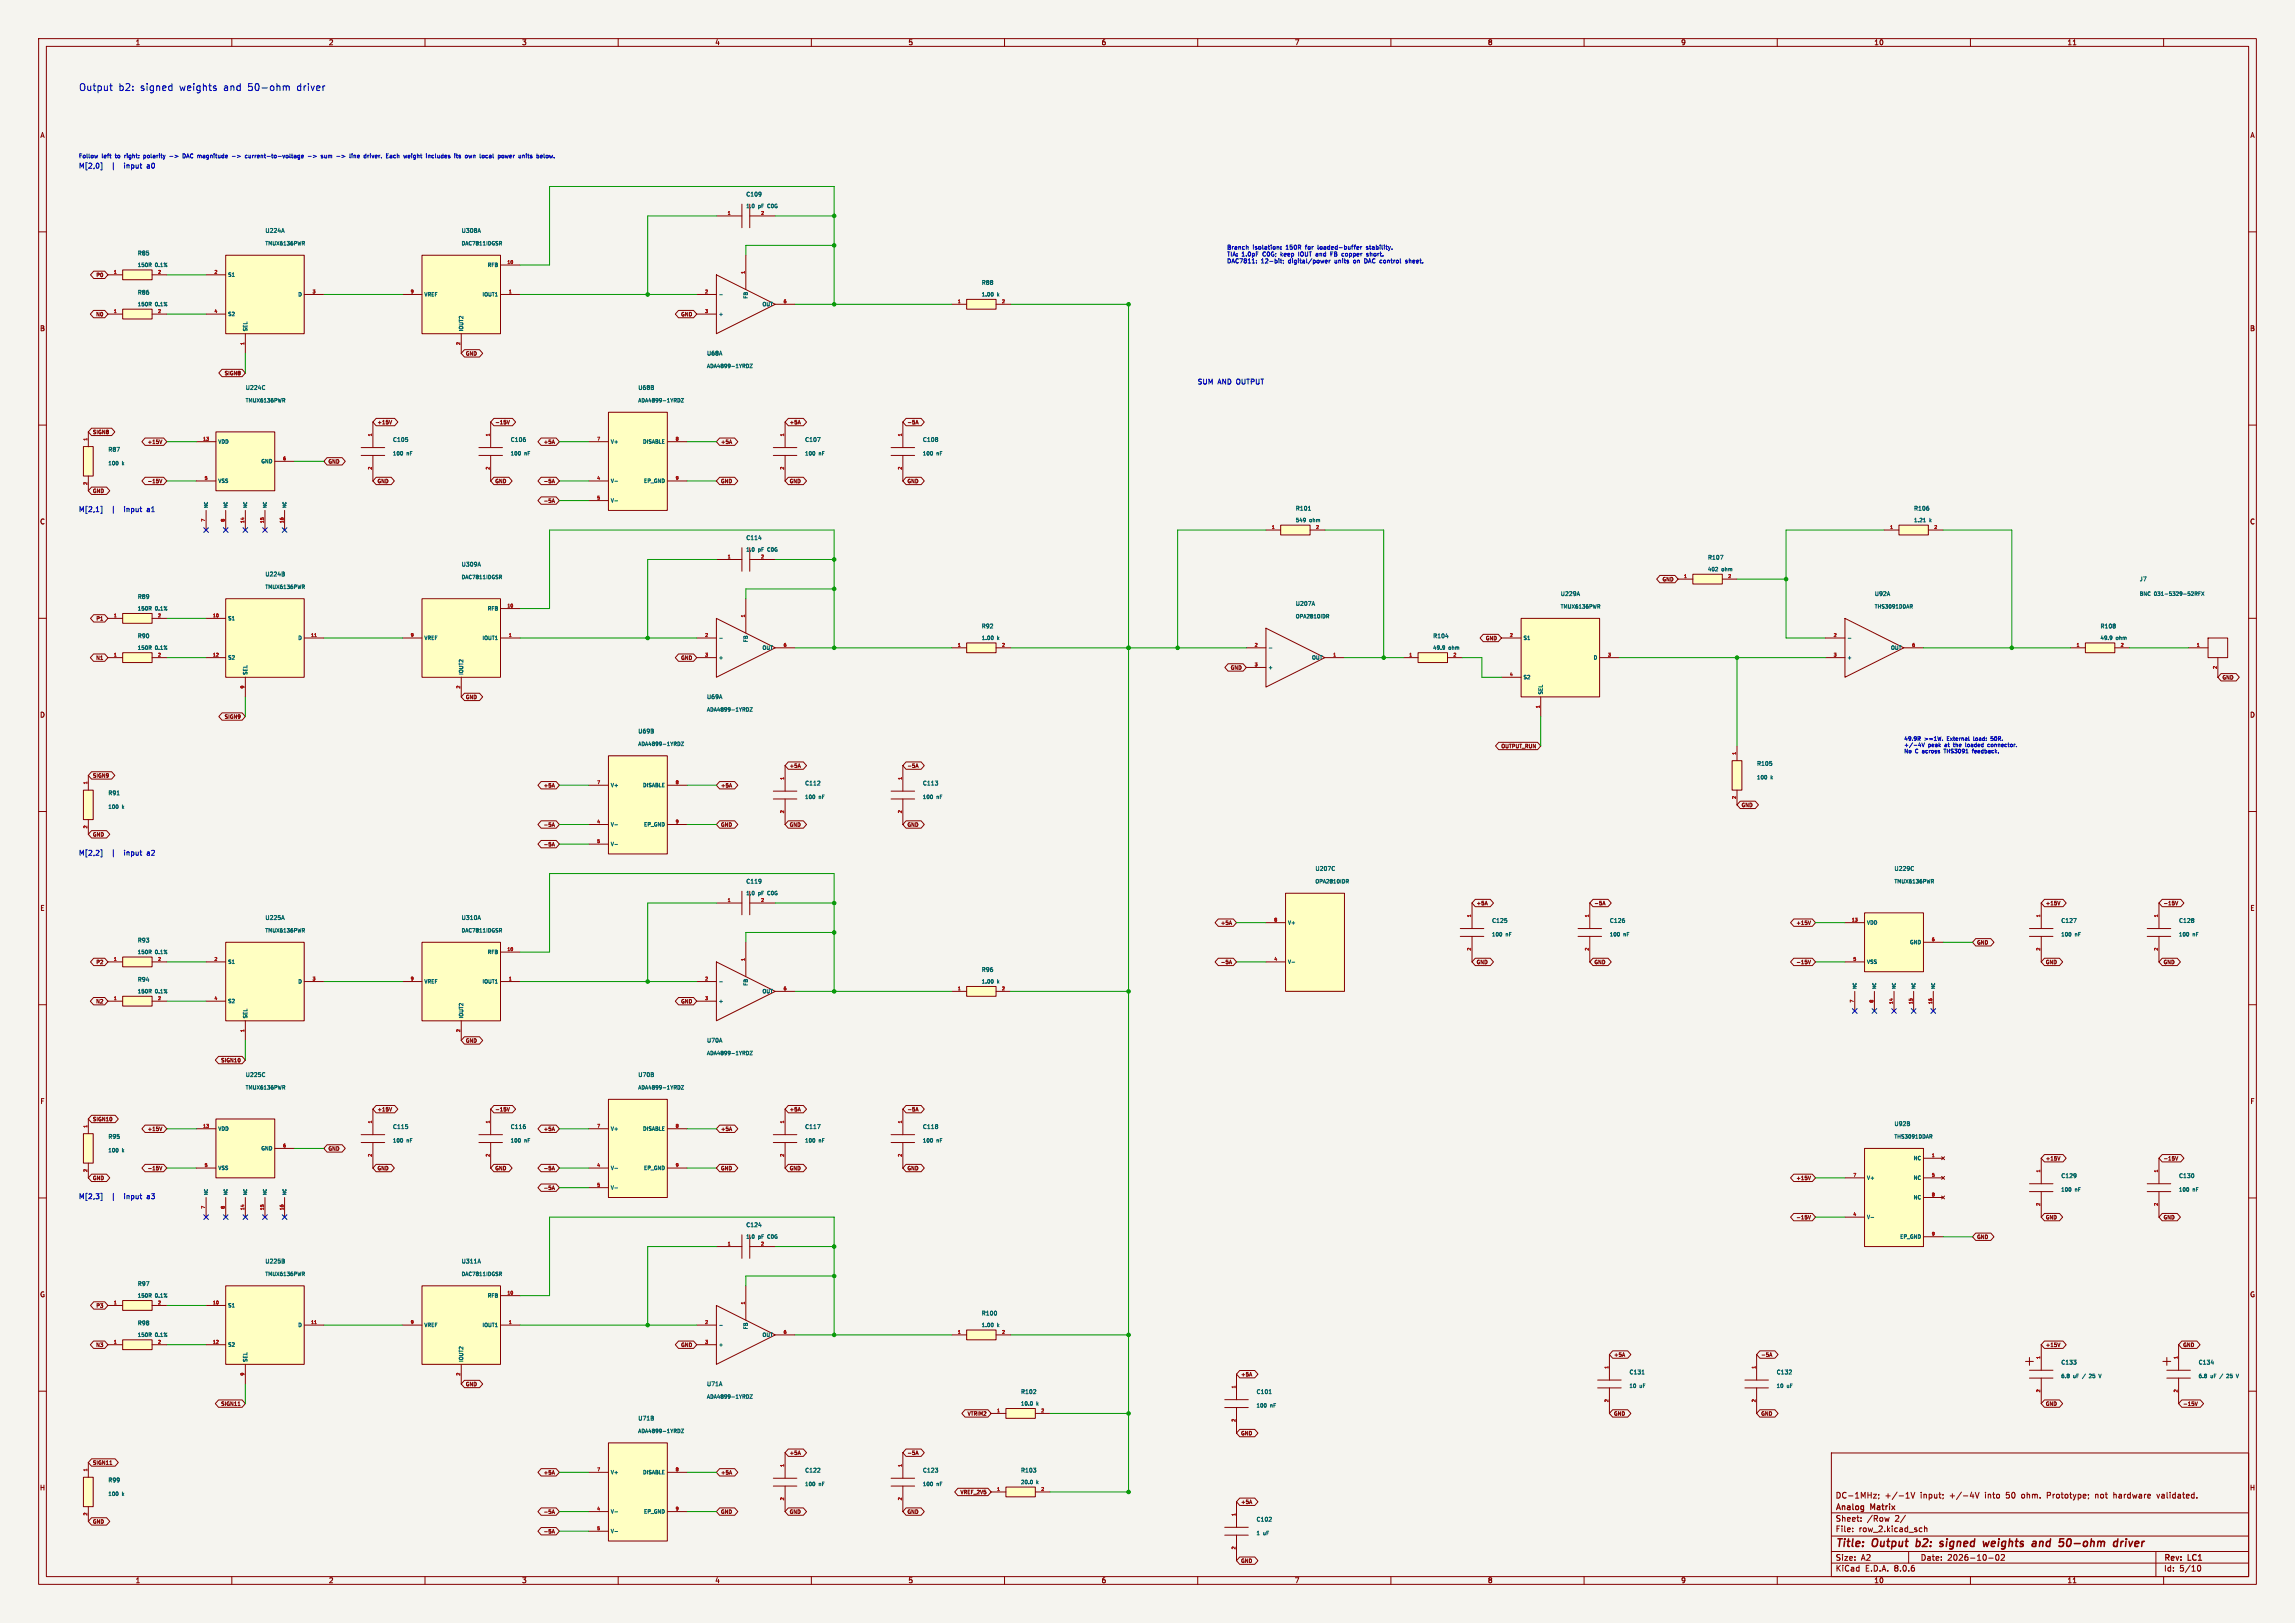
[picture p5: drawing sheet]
<svg xmlns="http://www.w3.org/2000/svg" width="594mm" height="420mm" viewBox="0 0 594 420" stroke-linecap="round" stroke-linejoin="round" font-family="sans-serif">
<defs><g id="words">
<g font-size="2.8" fill="#840000">
<text x="475" y="400.9">Title:</text>
<text x="484.7" y="400.9">Output</text>
<text x="496.8" y="400.9">b2:</text>
<text x="503.8" y="400.9">signed</text>
<text x="515.8" y="400.9">weights</text>
<text x="529.3" y="400.9">and</text>
<text x="537" y="400.9">50-ohm</text>
<text x="551.9" y="400.9">driver</text>
</g>
<g font-size="2.5" fill="#0000c2">
<text x="20.3" y="23.7">Output</text>
<text x="30.6" y="23.7">b2:</text>
<text x="36.3" y="23.7">signed</text>
<text x="46.5" y="23.7">weights</text>
<text x="58" y="23.7">and</text>
<text x="64.3" y="23.7">50-ohm</text>
<text x="77.1" y="23.7">driver</text>
</g>
<g font-size="2.1" fill="#840000">
<text x="475" y="388">DC-1MHz;</text>
<text x="487.8" y="388">+/-1V</text>
<text x="497.1" y="388">input;</text>
<text x="504.8" y="388">+/-4V</text>
<text x="514.1" y="388">into</text>
<text x="519.6" y="388">50</text>
<text x="523.8" y="388">ohm.</text>
<text x="530.5" y="388">Prototype;</text>
<text x="543.2" y="388">not</text>
<text x="548.1" y="388">hardware</text>
<text x="559.5" y="388">validated.</text>
<text x="475" y="394">Sheet:</text>
<text x="475" y="391.2">Analog</text>
<text x="483.2" y="394">/Row</text>
<text x="484.2" y="391.2">Matrix</text>
<text x="490.5" y="394">2/</text>
<text x="475" y="396.7">File:</text>
<text x="481.1" y="396.7">row_2.kicad_sch</text>
<text x="475" y="406.9">KiCad</text>
<text x="475" y="404.1">Size:</text>
<text x="481.7" y="404.1">A2</text>
<text x="482.7" y="406.9">E.D.A.</text>
<text x="490.3" y="406.9">8.0.6</text>
<text x="497" y="404.1">Date:</text>
<text x="504" y="404.1">2026-10-02</text>
<text x="560" y="404.3">Rev:</text>
<text x="560" y="406.9">Id:</text>
<text x="564.1" y="406.9">5/10</text>
<text x="566.4" y="404.3">LC1</text>
</g>
<g font-size="1.8" fill="#840000">
<text x="35" y="11.9">1</text>
<text x="85" y="11.9">2</text>
<text x="135" y="11.9">3</text>
<text x="185" y="11.9">4</text>
<text x="235" y="11.9">5</text>
<text x="285" y="11.9">6</text>
<text x="335" y="11.9">7</text>
<text x="385" y="11.9">8</text>
<text x="435" y="11.9">9</text>
<text x="485" y="11.9">10</text>
<text x="535" y="11.9">11</text>
<text x="10.3" y="35.9">A</text>
<text x="582.3" y="35.9">A</text>
<text x="10.3" y="85.9">B</text>
<text x="582.3" y="85.9">B</text>
<text x="10.3" y="135.9">C</text>
<text x="582.3" y="135.9">C</text>
<text x="10.3" y="185.9">D</text>
<text x="582.3" y="185.9">D</text>
<text x="10.3" y="235.9">E</text>
<text x="582.3" y="235.9">E</text>
<text x="10.3" y="285.9">F</text>
<text x="582.3" y="285.9">F</text>
<text x="10.3" y="335.9">G</text>
<text x="582.3" y="335.9">G</text>
<text x="10.2" y="385.9">H</text>
<text x="582.2" y="385.9">H</text>
<text x="35" y="409.9">1</text>
<text x="85" y="409.9">2</text>
<text x="135" y="409.9">3</text>
<text x="185" y="409.9">4</text>
<text x="235" y="409.9">5</text>
<text x="285" y="409.9">6</text>
<text x="335" y="409.9">7</text>
<text x="385" y="409.9">8</text>
<text x="435" y="409.9">9</text>
<text x="485" y="409.9">10</text>
<text x="535" y="409.9">11</text>
</g>
<g font-size="1.8" fill="#0000c2">
<text x="20.3" y="43.8">M[2,0]</text>
<text x="29" y="43.8">|</text>
<text x="32.6" y="43.8">input</text>
<text x="38.7" y="43.8">a0</text>
<text x="309.9" y="99.7">SUM AND OUTPUT</text>
<text x="20.3" y="132.7">M[2,1]</text>
<text x="29" y="132.7">|</text>
<text x="32.6" y="132.7">input</text>
<text x="38.7" y="132.7">a1</text>
<text x="20.3" y="221.6">M[2,2]</text>
<text x="29" y="221.6">|</text>
<text x="32.6" y="221.6">input</text>
<text x="38.7" y="221.6">a2</text>
<text x="20.3" y="310.5">M[2,3]</text>
<text x="29" y="310.5">|</text>
<text x="32.6" y="310.5">input</text>
<text x="38.7" y="310.5">a3</text>
</g>
<g font-size="1.5" fill="#0000c2">
<text x="20.3" y="41.1">Follow</text>
<text x="26.4" y="41.1">left</text>
<text x="30.1" y="41.1">to</text>
<text x="32.7" y="41.1">right:</text>
<text x="37.9" y="41.1">polarity</text>
<text x="44.9" y="41.1">-&gt;</text>
<text x="48.5" y="41.1">DAC magnitude</text>
<text x="61.7" y="41.1">-&gt;</text>
<text x="65.4" y="41.1">current-to-voltage</text>
<text x="81.9" y="41.1">-&gt;</text>
<text x="85.5" y="41.1">sum</text>
<text x="89.8" y="41.1">-&gt;</text>
<text x="93.4" y="41.1">line</text>
<text x="97.4" y="41.1">driver.</text>
<text x="103.4" y="41.1">Each</text>
<text x="108.2" y="41.1">weight</text>
<text x="114.2" y="41.1">includes</text>
<text x="121.8" y="41.1">its</text>
<text x="124.8" y="41.1">own</text>
<text x="128.9" y="41.1">local</text>
<text x="133.8" y="41.1">power</text>
<text x="139.4" y="41.1">units</text>
<text x="317.5" y="64.8">Branch</text>
<text x="324.3" y="64.8">isolation:</text>
<text x="333" y="64.8">150R</text>
<text x="338.3" y="64.8">for</text>
<text x="341.7" y="64.8">loaded-buffer</text>
<text x="354.5" y="64.8">stability.</text>
<text x="317.5" y="66.6">TIA:</text>
<text x="317.5" y="68.3">DAC7811:</text>
<text x="321.4" y="66.6">1.0pF</text>
<text x="326.4" y="68.3">12-bit;</text>
<text x="327" y="66.6">C0G;</text>
<text x="331.9" y="66.6">keep</text>
<text x="333.6" y="68.3">digital/power</text>
<text x="336.7" y="66.6">IOUT</text>
<text x="341.5" y="66.6">and</text>
<text x="345.5" y="66.6">FB</text>
<text x="345.9" y="68.3">units</text>
<text x="348.7" y="66.6">copper</text>
<text x="351" y="68.3">on</text>
<text x="354" y="68.3">DAC control</text>
<text x="355.3" y="66.6">short.</text>
<text x="365.2" y="68.3">sheet.</text>
</g>
<g font-size="1.5" fill="#006464">
<text x="193" y="51">C109</text>
<text x="68.5" y="60.4">U224A</text>
<text x="119.3" y="60.4">U308A</text>
<text x="35.5" y="66.3">R85</text>
<text x="35.5" y="76.4">R86</text>
<text x="254" y="73.9">R88</text>
<text x="182.8" y="92.2">U68A</text>
<text x="63.5" y="101.1">U224C</text>
<text x="165.1" y="101.1">U68B</text>
<text x="27.9" y="117.1">R87</text>
<text x="101.6" y="114.5">C105</text>
<text x="132" y="114.5">C106</text>
<text x="208.2" y="114.5">C107</text>
<text x="238.7" y="114.5">C108</text>
<text x="335.2" y="132.3">R101</text>
<text x="495.3" y="132.3">R106</text>
<text x="193" y="139.9">C114</text>
<text x="68.5" y="149.3">U224B</text>
<text x="119.3" y="146.8">U309A</text>
<text x="441.9" y="145">R107</text>
<text x="35.5" y="155.2">R89</text>
<text x="403.8" y="154.4">U229A</text>
<text x="485.1" y="154.4">U92A</text>
<text x="553.7" y="150.6">J7</text>
<text x="335.2" y="157">U207A</text>
<text x="35.5" y="165.3">R90</text>
<text x="254" y="162.8">R92</text>
<text x="370.8" y="165.3">R104</text>
<text x="543.5" y="162.8">R108</text>
<text x="182.8" y="181.1">U69A</text>
<text x="165.1" y="190">U69B</text>
<text x="208.2" y="203.4">C112</text>
<text x="238.7" y="203.4">C113</text>
<text x="454.6" y="198.4">R105</text>
<text x="27.9" y="206">R91</text>
<text x="340.3" y="225.5">U207C</text>
<text x="490.2" y="225.5">U229C</text>
<text x="193" y="228.8">C119</text>
<text x="68.5" y="238.2">U225A</text>
<text x="119.3" y="238.2">U310A</text>
<text x="386" y="239">C125</text>
<text x="416.5" y="239">C126</text>
<text x="533.4" y="239">C127</text>
<text x="563.8" y="239">C128</text>
<text x="35.5" y="244.1">R93</text>
<text x="254" y="251.7">R96</text>
<text x="35.5" y="254.2">R94</text>
<text x="182.8" y="270">U70A</text>
<text x="63.5" y="278.9">U225C</text>
<text x="165.1" y="278.9">U70B</text>
<text x="101.6" y="292.3">C115</text>
<text x="132" y="292.3">C116</text>
<text x="208.2" y="292.3">C117</text>
<text x="238.7" y="292.3">C118</text>
<text x="490.2" y="291.6">U92B</text>
<text x="27.9" y="294.9">R95</text>
<text x="533.4" y="305">C129</text>
<text x="563.8" y="305">C130</text>
<text x="193" y="317.7">C124</text>
<text x="68.5" y="327.1">U225B</text>
<text x="119.3" y="327.1">U311A</text>
<text x="35.5" y="333">R97</text>
<text x="254" y="340.6">R100</text>
<text x="35.5" y="343.1">R98</text>
<text x="533.4" y="353.3">C133</text>
<text x="568.9" y="353.3">C134</text>
<text x="182.8" y="358.9">U71A</text>
<text x="421.6" y="355.8">C131</text>
<text x="459.7" y="355.8">C132</text>
<text x="264.1" y="360.9">R102</text>
<text x="325.1" y="360.9">C101</text>
<text x="165.1" y="367.8">U71B</text>
<text x="27.9" y="383.8">R99</text>
<text x="208.2" y="381.2">C122</text>
<text x="238.7" y="381.2">C123</text>
<text x="264.1" y="381.2">R103</text>
<text x="325.1" y="393.9">C102</text>
</g>
<g font-size="1.4" fill="#0000c2">
<text x="492.8" y="191.9">49.9R</text>
<text x="498.1" y="191.9">&gt;=1W.</text>
<text x="504.2" y="191.9">External</text>
<text x="511.3" y="191.9">load:</text>
<text x="516" y="191.9">50R.</text>
<text x="492.8" y="193.5">+/-4V</text>
<text x="492.8" y="195.1">No</text>
<text x="495.7" y="195.1">C</text>
<text x="497.8" y="195.1">across</text>
<text x="499.1" y="193.5">peak</text>
<text x="503.6" y="193.5">at</text>
<text x="503.7" y="195.1">THS3091</text>
<text x="506.1" y="193.5">the</text>
<text x="509.5" y="193.5">loaded</text>
<text x="511.3" y="195.1">feedback.</text>
<text x="515.5" y="193.5">connector.</text>
</g>
<g font-size="1.3" fill="#006464">
<text x="193" y="54">1.0</text>
<text x="196.2" y="54">pF</text>
<text x="198.9" y="54">C0G</text>
<text x="68.5" y="63.7">TMUX6136PWR</text>
<text x="119.3" y="63.7">DAC7811IDGSR</text>
<text x="35.5" y="69.3">150R</text>
<text x="40.2" y="69.3">0.1%</text>
<text x="58.9" y="71.8">S1</text>
<text x="126.1" y="69.3">RFB</text>
<text x="77" y="76.9">D</text>
<text x="109.7" y="76.9">VREF</text>
<text x="124.7" y="76.9">IOUT1</text>
<text x="193.7" y="77.5" transform="rotate(-90 193.7 77.5)">FB</text>
<text x="253.9" y="76.9">1.00</text>
<text x="258.1" y="76.9">k</text>
<text x="35.5" y="79.4">150R</text>
<text x="40.2" y="79.4">0.1%</text>
<text x="58.9" y="82">S2</text>
<text x="185.9" y="82">+</text>
<text x="197.2" y="79.4">OUT</text>
<text x="64.2" y="85.9" transform="rotate(-90 64.2 85.9)">SEL</text>
<text x="120.1" y="85.9" transform="rotate(-90 120.1 85.9)">IOUT2</text>
<text x="182.8" y="95.4">ADA4899-1YRDZ</text>
<text x="63.4" y="104.3">TMUX6136PWR</text>
<text x="165" y="104.3">ADA4899-1YRDZ</text>
<text x="56.4" y="115">VDD</text>
<text x="101.5" y="118.1">100</text>
<text x="105.3" y="118.1">nF</text>
<text x="132" y="118.1">100</text>
<text x="135.7" y="118.1">nF</text>
<text x="158" y="115">V+</text>
<text x="166.2" y="115">DISABLE</text>
<text x="208.2" y="118.1">100</text>
<text x="211.9" y="118.1">nF</text>
<text x="238.7" y="118.1">100</text>
<text x="242.4" y="118.1">nF</text>
<text x="27.9" y="120.6">100</text>
<text x="31.6" y="120.6">k</text>
<text x="56.4" y="125.2">VSS</text>
<text x="67.4" y="120.1">GND</text>
<text x="158" y="125.2">V-</text>
<text x="166.5" y="125.2">EP_GND</text>
<text x="158" y="130.2">V-</text>
<text x="335.2" y="135.3">549</text>
<text x="338.9" y="135.3">ohm</text>
<text x="495.2" y="135.3">1.21</text>
<text x="499.4" y="135.3">k</text>
<text x="193" y="142.9">1.0</text>
<text x="196.2" y="142.9">pF</text>
<text x="198.9" y="142.9">C0G</text>
<text x="441.9" y="148">402</text>
<text x="445.6" y="148">ohm</text>
<text x="68.5" y="152.6">TMUX6136PWR</text>
<text x="119.3" y="150.1">DAC7811IDGSR</text>
<text x="553.7" y="154.4">BNC</text>
<text x="557.6" y="154.4">031-5329-52RFX</text>
<text x="35.5" y="158.2">150R</text>
<text x="40.2" y="158.2">0.1%</text>
<text x="58.9" y="160.7">S1</text>
<text x="126.1" y="158.2">RFB</text>
<text x="335.2" y="160.2">OPA2810IDR</text>
<text x="403.8" y="157.7">TMUX6136PWR</text>
<text x="485.1" y="157.7">THS3091DDAR</text>
<text x="77" y="165.8">D</text>
<text x="109.7" y="165.8">VREF</text>
<text x="124.7" y="165.8">IOUT1</text>
<text x="193.7" y="166.4" transform="rotate(-90 193.7 166.4)">FB</text>
<text x="253.9" y="165.8">1.00</text>
<text x="258.1" y="165.8">k</text>
<text x="394.2" y="165.8">S1</text>
<text x="543.5" y="165.8">49.9</text>
<text x="547.7" y="165.8">ohm</text>
<text x="35.5" y="168.3">150R</text>
<text x="40.2" y="168.3">0.1%</text>
<text x="58.9" y="170.9">S2</text>
<text x="185.9" y="170.9">+</text>
<text x="197.2" y="168.3">OUT</text>
<text x="328.2" y="173.4">+</text>
<text x="339.4" y="170.9">OUT</text>
<text x="370.8" y="168.3">49.9</text>
<text x="374.9" y="168.3">ohm</text>
<text x="412.3" y="170.9">D</text>
<text x="478" y="170.9">+</text>
<text x="489.3" y="168.3">OUT</text>
<text x="64.2" y="174.8" transform="rotate(-90 64.2 174.8)">SEL</text>
<text x="120.1" y="174.8" transform="rotate(-90 120.1 174.8)">IOUT2</text>
<text x="394.2" y="176">S2</text>
<text x="399.5" y="179.8" transform="rotate(-90 399.5 179.8)">SEL</text>
<text x="182.8" y="184.3">ADA4899-1YRDZ</text>
<text x="165" y="193.2">ADA4899-1YRDZ</text>
<text x="158" y="203.9">V+</text>
<text x="166.2" y="203.9">DISABLE</text>
<text x="454.6" y="201.9">100</text>
<text x="458.3" y="201.9">k</text>
<text x="27.9" y="209.5">100</text>
<text x="31.6" y="209.5">k</text>
<text x="208.2" y="207">100</text>
<text x="211.9" y="207">nF</text>
<text x="238.7" y="207">100</text>
<text x="242.4" y="207">nF</text>
<text x="158" y="214.1">V-</text>
<text x="166.5" y="214.1">EP_GND</text>
<text x="158" y="219.1">V-</text>
<text x="193" y="231.8">1.0</text>
<text x="196.2" y="231.8">pF</text>
<text x="198.9" y="231.8">C0G</text>
<text x="340.3" y="228.8">OPA2810IDR</text>
<text x="490.2" y="228.8">TMUX6136PWR</text>
<text x="333.2" y="239.5">V+</text>
<text x="483.1" y="239.5">VDD</text>
<text x="68.5" y="241.5">TMUX6136PWR</text>
<text x="119.3" y="241.5">DAC7811IDGSR</text>
<text x="386" y="242.5">100</text>
<text x="389.7" y="242.5">nF</text>
<text x="416.5" y="242.5">100</text>
<text x="420.2" y="242.5">nF</text>
<text x="494.2" y="244.5">GND</text>
<text x="533.3" y="242.5">100</text>
<text x="537.1" y="242.5">nF</text>
<text x="563.8" y="242.5">100</text>
<text x="567.5" y="242.5">nF</text>
<text x="35.5" y="247.1">150R</text>
<text x="40.2" y="247.1">0.1%</text>
<text x="58.9" y="249.6">S1</text>
<text x="126.1" y="247.1">RFB</text>
<text x="333.2" y="249.6">V-</text>
<text x="483.1" y="249.6">VSS</text>
<text x="35.5" y="257.2">150R</text>
<text x="40.2" y="257.2">0.1%</text>
<text x="77" y="254.7">D</text>
<text x="109.7" y="254.7">VREF</text>
<text x="124.7" y="254.7">IOUT1</text>
<text x="193.7" y="255.3" transform="rotate(-90 193.7 255.3)">FB</text>
<text x="197.2" y="257.2">OUT</text>
<text x="253.9" y="254.7">1.00</text>
<text x="258.1" y="254.7">k</text>
<text x="58.9" y="259.8">S2</text>
<text x="64.2" y="263.7" transform="rotate(-90 64.2 263.7)">SEL</text>
<text x="120.1" y="263.7" transform="rotate(-90 120.1 263.7)">IOUT2</text>
<text x="185.9" y="259.8">+</text>
<text x="182.8" y="273.2">ADA4899-1YRDZ</text>
<text x="63.4" y="282.1">TMUX6136PWR</text>
<text x="165" y="282.1">ADA4899-1YRDZ</text>
<text x="56.4" y="292.8">VDD</text>
<text x="158" y="292.8">V+</text>
<text x="166.2" y="292.8">DISABLE</text>
<text x="27.9" y="298.4">100</text>
<text x="31.6" y="298.4">k</text>
<text x="67.4" y="297.9">GND</text>
<text x="101.5" y="295.9">100</text>
<text x="105.3" y="295.9">nF</text>
<text x="132" y="295.9">100</text>
<text x="135.7" y="295.9">nF</text>
<text x="208.2" y="295.9">100</text>
<text x="211.9" y="295.9">nF</text>
<text x="238.7" y="295.9">100</text>
<text x="242.4" y="295.9">nF</text>
<text x="490.2" y="294.8">THS3091DDAR</text>
<text x="56.4" y="303">VSS</text>
<text x="158" y="303">V-</text>
<text x="166.5" y="303">EP_GND</text>
<text x="483.1" y="305.5">V+</text>
<text x="495.1" y="300.4">NC</text>
<text x="495.1" y="305.5">NC</text>
<text x="158" y="308">V-</text>
<text x="495.1" y="310.6">NC</text>
<text x="533.3" y="308.6">100</text>
<text x="537.1" y="308.6">nF</text>
<text x="563.8" y="308.6">100</text>
<text x="567.5" y="308.6">nF</text>
<text x="483.1" y="315.7">V-</text>
<text x="193" y="320.7">1.0</text>
<text x="196.2" y="320.7">pF</text>
<text x="198.9" y="320.7">C0G</text>
<text x="491.6" y="320.7">EP_GND</text>
<text x="35.5" y="336">150R</text>
<text x="40.2" y="336">0.1%</text>
<text x="68.5" y="330.4">TMUX6136PWR</text>
<text x="119.3" y="330.4">DAC7811IDGSR</text>
<text x="126.1" y="336">RFB</text>
<text x="58.9" y="338.5">S1</text>
<text x="35.5" y="346.1">150R</text>
<text x="40.2" y="346.1">0.1%</text>
<text x="77" y="343.6">D</text>
<text x="109.7" y="343.6">VREF</text>
<text x="124.7" y="343.6">IOUT1</text>
<text x="193.7" y="344.2" transform="rotate(-90 193.7 344.2)">FB</text>
<text x="197.2" y="346.1">OUT</text>
<text x="253.9" y="343.6">1.00</text>
<text x="258.1" y="343.6">k</text>
<text x="58.9" y="348.7">S2</text>
<text x="64.2" y="352.6" transform="rotate(-90 64.2 352.6)">SEL</text>
<text x="120.1" y="352.6" transform="rotate(-90 120.1 352.6)">IOUT2</text>
<text x="185.9" y="348.7">+</text>
<text x="421.6" y="359.4">10</text>
<text x="424.4" y="359.4">uF</text>
<text x="459.7" y="359.4">10</text>
<text x="462.5" y="359.4">uF</text>
<text x="533.3" y="356.8">6.8</text>
<text x="536.6" y="356.8">uF</text>
<text x="539.3" y="356.8">/</text>
<text x="541.3" y="356.8">25</text>
<text x="568.9" y="356.8">6.8</text>
<text x="572.2" y="356.8">uF</text>
<text x="574.8" y="356.8">/</text>
<text x="576.8" y="356.8">25</text>
<text x="182.8" y="362.1">ADA4899-1YRDZ</text>
<text x="264.1" y="363.9">10.0</text>
<text x="268.3" y="363.9">k</text>
<text x="325.1" y="364.4">100</text>
<text x="328.8" y="364.4">nF</text>
<text x="165" y="371">ADA4899-1YRDZ</text>
<text x="158" y="381.7">V+</text>
<text x="166.2" y="381.7">DISABLE</text>
<text x="27.9" y="387.3">100</text>
<text x="31.6" y="387.3">k</text>
<text x="208.2" y="384.8">100</text>
<text x="211.9" y="384.8">nF</text>
<text x="238.7" y="384.8">100</text>
<text x="242.4" y="384.8">nF</text>
<text x="264.1" y="384.2">20.0</text>
<text x="268.3" y="384.2">k</text>
<text x="158" y="391.9">V-</text>
<text x="166.5" y="391.9">EP_GND</text>
<text x="158" y="396.9">V-</text>
<text x="325.1" y="397.5">1</text>
<text x="327" y="397.5">uF</text>
</g>
<g font-size="1.3" fill="#840000">
<text x="24.7" y="71.9">P0</text>
<text x="24.7" y="82.1">N0</text>
<text x="176.1" y="82.1">GND</text>
<text x="120.4" y="92.2">GND</text>
<text x="58" y="97.3">SIGN8</text>
<text x="23.9" y="112.5">SIGN8</text>
<text x="97.6" y="110">+15V</text>
<text x="128.1" y="110">-15V</text>
<text x="204.3" y="110">+5A</text>
<text x="234.7" y="110">-5A</text>
<text x="38" y="115.1">+15V</text>
<text x="140.5" y="115.1">+5A</text>
<text x="186.5" y="115.1">+5A</text>
<text x="38" y="125.2">-15V</text>
<text x="84.9" y="120.2">GND</text>
<text x="97.6" y="125.2">GND</text>
<text x="128.1" y="125.2">GND</text>
<text x="140.5" y="125.2">-5A</text>
<text x="186.5" y="125.2">GND</text>
<text x="204.3" y="125.2">GND</text>
<text x="234.7" y="125.2">GND</text>
<text x="23.9" y="127.8">GND</text>
<text x="140.5" y="130.3">-5A</text>
<text x="430.1" y="150.6">GND</text>
<text x="24.7" y="160.8">P1</text>
<text x="384.4" y="165.9">GND</text>
<text x="24.7" y="171">N1</text>
<text x="176.1" y="171">GND</text>
<text x="318.3" y="173.5">GND</text>
<text x="575.1" y="176">GND</text>
<text x="120.4" y="181.1">GND</text>
<text x="58" y="186.2">SIGN9</text>
<text x="388.4" y="193.8">OUTPUT_RUN</text>
<text x="23.9" y="201.4">SIGN9</text>
<text x="140.5" y="204">+5A</text>
<text x="186.5" y="204">+5A</text>
<text x="204.3" y="198.9">+5A</text>
<text x="234.7" y="198.9">-5A</text>
<text x="450.6" y="209.1">GND</text>
<text x="140.5" y="214.1">-5A</text>
<text x="186.5" y="214.1">GND</text>
<text x="204.3" y="214.1">GND</text>
<text x="234.7" y="214.1">GND</text>
<text x="23.9" y="216.7">GND</text>
<text x="140.5" y="219.2">-5A</text>
<text x="315.8" y="239.5">+5A</text>
<text x="382.1" y="234.5">+5A</text>
<text x="412.5" y="234.5">-5A</text>
<text x="464.8" y="239.5">+15V</text>
<text x="529.4" y="234.5">+15V</text>
<text x="559.9" y="234.5">-15V</text>
<text x="511.6" y="244.6">GND</text>
<text x="24.7" y="249.7">P2</text>
<text x="315.8" y="249.7">-5A</text>
<text x="382.1" y="249.7">GND</text>
<text x="412.5" y="249.7">GND</text>
<text x="464.8" y="249.7">-15V</text>
<text x="529.4" y="249.7">GND</text>
<text x="559.9" y="249.7">GND</text>
<text x="24.7" y="259.9">N2</text>
<text x="176.1" y="259.9">GND</text>
<text x="57.1" y="275.1">SIGN10</text>
<text x="120.4" y="270">GND</text>
<text x="97.6" y="287.8">+15V</text>
<text x="128.1" y="287.8">-15V</text>
<text x="204.3" y="287.8">+5A</text>
<text x="234.7" y="287.8">-5A</text>
<text x="23.9" y="290.3">SIGN10</text>
<text x="38" y="292.9">+15V</text>
<text x="140.5" y="292.9">+5A</text>
<text x="186.5" y="292.9">+5A</text>
<text x="84.9" y="298">GND</text>
<text x="23.9" y="305.6">GND</text>
<text x="38" y="303">-15V</text>
<text x="97.6" y="303">GND</text>
<text x="128.1" y="303">GND</text>
<text x="140.5" y="303">-5A</text>
<text x="186.5" y="303">GND</text>
<text x="204.3" y="303">GND</text>
<text x="234.7" y="303">GND</text>
<text x="464.8" y="305.6">+15V</text>
<text x="529.4" y="300.5">+15V</text>
<text x="559.9" y="300.5">-15V</text>
<text x="140.5" y="308.1">-5A</text>
<text x="464.8" y="315.7">-15V</text>
<text x="529.4" y="315.7">GND</text>
<text x="559.9" y="315.7">GND</text>
<text x="511.6" y="320.8">GND</text>
<text x="24.7" y="338.6">P3</text>
<text x="24.7" y="348.8">N3</text>
<text x="176.1" y="348.8">GND</text>
<text x="417.6" y="351.3">+5A</text>
<text x="455.7" y="351.3">-5A</text>
<text x="529.4" y="348.8">+15V</text>
<text x="564.9" y="348.8">GND</text>
<text x="120.4" y="358.9">GND</text>
<text x="321.1" y="356.4">+5A</text>
<text x="57.1" y="364">SIGN11</text>
<text x="529.4" y="364">GND</text>
<text x="564.9" y="364">-15V</text>
<text x="250.3" y="366.5">VTRIM2</text>
<text x="321.1" y="371.6">GND</text>
<text x="417.6" y="366.5">GND</text>
<text x="455.7" y="366.5">GND</text>
<text x="204.3" y="376.7">+5A</text>
<text x="234.7" y="376.7">-5A</text>
<text x="23.9" y="379.2">SIGN11</text>
<text x="140.5" y="381.8">+5A</text>
<text x="186.5" y="381.8">+5A</text>
<text x="248.4" y="386.9">VREF_2V5</text>
<text x="321.1" y="389.4">+5A</text>
<text x="23.9" y="394.5">GND</text>
<text x="140.5" y="391.9">-5A</text>
<text x="186.5" y="391.9">GND</text>
<text x="204.3" y="391.9">GND</text>
<text x="234.7" y="391.9">GND</text>
<text x="140.5" y="397">-5A</text>
<text x="321.1" y="404.6">GND</text>
</g>
<g font-size="1.1" fill="#a90000">
<text x="188.2" y="55.6">1</text>
<text x="196.8" y="55.6">2</text>
<text x="29.3" y="70.9">1</text>
<text x="40.7" y="70.9">2</text>
<text x="55.4" y="70.9">2</text>
<text x="131.2" y="68.3">10</text>
<text x="192.8" y="71" transform="rotate(-90 192.8 71)">1</text>
<text x="80.8" y="75.9">3</text>
<text x="106.2" y="75.9">9</text>
<text x="131.6" y="75.9">1</text>
<text x="182.4" y="75.9">2</text>
<text x="29.3" y="81">1</text>
<text x="40.7" y="81">2</text>
<text x="55.4" y="81">4</text>
<text x="182.4" y="81">3</text>
<text x="202.7" y="78.5">6</text>
<text x="247.8" y="78.5">1</text>
<text x="259.2" y="78.5">2</text>
<text x="63.2" y="89.4" transform="rotate(-90 63.2 89.4)">1</text>
<text x="119.1" y="89.4" transform="rotate(-90 119.1 89.4)">2</text>
<text x="96.3" y="113.1" transform="rotate(-90 96.3 113.1)">1</text>
<text x="126.7" y="113.1" transform="rotate(-90 126.7 113.1)">1</text>
<text x="202.9" y="113.1" transform="rotate(-90 202.9 113.1)">1</text>
<text x="233.4" y="113.1" transform="rotate(-90 233.4 113.1)">1</text>
<text x="22.6" y="114.2" transform="rotate(-90 22.6 114.2)">1</text>
<text x="52.4" y="114">13</text>
<text x="73.1" y="119.1">6</text>
<text x="154.4" y="114">7</text>
<text x="174.7" y="114">8</text>
<text x="22.6" y="125.6" transform="rotate(-90 22.6 125.6)">2</text>
<text x="52.8" y="124.2">5</text>
<text x="96.3" y="121.7" transform="rotate(-90 96.3 121.7)">2</text>
<text x="126.7" y="121.7" transform="rotate(-90 126.7 121.7)">2</text>
<text x="154.4" y="124.2">4</text>
<text x="174.7" y="124.2">9</text>
<text x="202.9" y="121.7" transform="rotate(-90 202.9 121.7)">2</text>
<text x="233.4" y="121.7" transform="rotate(-90 233.4 121.7)">2</text>
<text x="154.4" y="129.3">5</text>
<text x="53.1" y="135.2" transform="rotate(-90 53.1 135.2)">7</text>
<text x="58.2" y="135.2" transform="rotate(-90 58.2 135.2)">8</text>
<text x="63.2" y="135.5" transform="rotate(-90 63.2 135.5)">14</text>
<text x="68.3" y="135.5" transform="rotate(-90 68.3 135.5)">15</text>
<text x="73.4" y="135.5" transform="rotate(-90 73.4 135.5)">16</text>
<text x="329" y="136.9">1</text>
<text x="340.5" y="136.9">2</text>
<text x="489.1" y="136.9">1</text>
<text x="500.5" y="136.9">2</text>
<text x="188.2" y="144.5">1</text>
<text x="196.8" y="144.5">2</text>
<text x="435.7" y="149.6">1</text>
<text x="447.1" y="149.6">2</text>
<text x="29.3" y="159.8">1</text>
<text x="40.7" y="159.8">2</text>
<text x="55" y="159.8">10</text>
<text x="131.2" y="157.2">10</text>
<text x="192.8" y="159.9" transform="rotate(-90 192.8 159.9)">1</text>
<text x="80.4" y="164.8">11</text>
<text x="106.2" y="164.8">9</text>
<text x="131.6" y="164.8">1</text>
<text x="182.4" y="164.8">2</text>
<text x="202.7" y="167.4">6</text>
<text x="247.8" y="167.4">1</text>
<text x="259.2" y="167.4">2</text>
<text x="324.6" y="167.4">2</text>
<text x="390.6" y="164.8">2</text>
<text x="474.4" y="164.8">2</text>
<text x="494.8" y="167.4">6</text>
<text x="537.3" y="167.4">1</text>
<text x="548.7" y="167.4">2</text>
<text x="568.4" y="167.4">1</text>
<text x="29.3" y="169.9">1</text>
<text x="40.7" y="169.9">2</text>
<text x="55" y="169.9">12</text>
<text x="182.4" y="169.9">3</text>
<text x="324.6" y="172.5">3</text>
<text x="344.9" y="169.9">1</text>
<text x="364.6" y="169.9">1</text>
<text x="376" y="169.9">2</text>
<text x="416" y="169.9">3</text>
<text x="474.4" y="169.9">3</text>
<text x="573.8" y="173.2" transform="rotate(-90 573.8 173.2)">2</text>
<text x="63.2" y="178.3" transform="rotate(-90 63.2 178.3)">9</text>
<text x="119.1" y="178.3" transform="rotate(-90 119.1 178.3)">2</text>
<text x="390.6" y="175">4</text>
<text x="398.5" y="183.4" transform="rotate(-90 398.5 183.4)">1</text>
<text x="449.3" y="195.5" transform="rotate(-90 449.3 195.5)">1</text>
<text x="22.6" y="203.1" transform="rotate(-90 22.6 203.1)">1</text>
<text x="154.4" y="202.9">7</text>
<text x="174.7" y="202.9">8</text>
<text x="202.9" y="202" transform="rotate(-90 202.9 202)">1</text>
<text x="233.4" y="202" transform="rotate(-90 233.4 202)">1</text>
<text x="449.3" y="206.9" transform="rotate(-90 449.3 206.9)">2</text>
<text x="22.6" y="214.5" transform="rotate(-90 22.6 214.5)">2</text>
<text x="154.4" y="213.1">4</text>
<text x="174.7" y="213.1">9</text>
<text x="202.9" y="210.6" transform="rotate(-90 202.9 210.6)">2</text>
<text x="233.4" y="210.6" transform="rotate(-90 233.4 210.6)">2</text>
<text x="154.4" y="218.2">5</text>
<text x="188.2" y="233.4">1</text>
<text x="196.8" y="233.4">2</text>
<text x="329.7" y="238.5">8</text>
<text x="380.7" y="237.5" transform="rotate(-90 380.7 237.5)">1</text>
<text x="411.2" y="237.5" transform="rotate(-90 411.2 237.5)">1</text>
<text x="479.2" y="238.5">13</text>
<text x="528.1" y="237.5" transform="rotate(-90 528.1 237.5)">1</text>
<text x="558.5" y="237.5" transform="rotate(-90 558.5 237.5)">1</text>
<text x="499.8" y="243.6">6</text>
<text x="29.3" y="248.7">1</text>
<text x="40.7" y="248.7">2</text>
<text x="55.4" y="248.7">2</text>
<text x="131.2" y="246.1">10</text>
<text x="192.8" y="248.8" transform="rotate(-90 192.8 248.8)">1</text>
<text x="329.7" y="248.7">4</text>
<text x="380.7" y="246.1" transform="rotate(-90 380.7 246.1)">2</text>
<text x="411.2" y="246.1" transform="rotate(-90 411.2 246.1)">2</text>
<text x="479.5" y="248.7">5</text>
<text x="528.1" y="246.1" transform="rotate(-90 528.1 246.1)">2</text>
<text x="558.5" y="246.1" transform="rotate(-90 558.5 246.1)">2</text>
<text x="80.8" y="253.7">3</text>
<text x="106.2" y="253.7">9</text>
<text x="131.6" y="253.7">1</text>
<text x="182.4" y="253.7">2</text>
<text x="202.7" y="256.3">6</text>
<text x="247.8" y="256.3">1</text>
<text x="259.2" y="256.3">2</text>
<text x="29.3" y="258.8">1</text>
<text x="40.7" y="258.8">2</text>
<text x="55.4" y="258.8">4</text>
<text x="182.4" y="258.8">3</text>
<text x="479.8" y="259.6" transform="rotate(-90 479.8 259.6)">7</text>
<text x="484.9" y="259.6" transform="rotate(-90 484.9 259.6)">8</text>
<text x="490" y="260" transform="rotate(-90 490 260)">14</text>
<text x="495" y="260" transform="rotate(-90 495 260)">15</text>
<text x="500.1" y="260" transform="rotate(-90 500.1 260)">16</text>
<text x="63.2" y="267.2" transform="rotate(-90 63.2 267.2)">1</text>
<text x="119.1" y="267.2" transform="rotate(-90 119.1 267.2)">2</text>
<text x="22.6" y="292" transform="rotate(-90 22.6 292)">1</text>
<text x="52.4" y="291.8">13</text>
<text x="96.3" y="290.9" transform="rotate(-90 96.3 290.9)">1</text>
<text x="126.7" y="290.9" transform="rotate(-90 126.7 290.9)">1</text>
<text x="154.4" y="291.8">7</text>
<text x="174.7" y="291.8">8</text>
<text x="202.9" y="290.9" transform="rotate(-90 202.9 290.9)">1</text>
<text x="233.4" y="290.9" transform="rotate(-90 233.4 290.9)">1</text>
<text x="73.1" y="296.9">6</text>
<text x="96.3" y="299.5" transform="rotate(-90 96.3 299.5)">2</text>
<text x="126.7" y="299.5" transform="rotate(-90 126.7 299.5)">2</text>
<text x="202.9" y="299.5" transform="rotate(-90 202.9 299.5)">2</text>
<text x="233.4" y="299.5" transform="rotate(-90 233.4 299.5)">2</text>
<text x="499.8" y="299.5">1</text>
<text x="22.6" y="303.4" transform="rotate(-90 22.6 303.4)">2</text>
<text x="52.8" y="302">5</text>
<text x="154.4" y="302">4</text>
<text x="174.7" y="302">9</text>
<text x="479.5" y="304.5">7</text>
<text x="499.8" y="304.5">5</text>
<text x="528.1" y="303.6" transform="rotate(-90 528.1 303.6)">1</text>
<text x="558.5" y="303.6" transform="rotate(-90 558.5 303.6)">1</text>
<text x="154.4" y="307.1">5</text>
<text x="499.8" y="309.6">8</text>
<text x="53.1" y="312.9" transform="rotate(-90 53.1 312.9)">7</text>
<text x="58.2" y="312.9" transform="rotate(-90 58.2 312.9)">8</text>
<text x="63.2" y="313.3" transform="rotate(-90 63.2 313.3)">14</text>
<text x="68.3" y="313.3" transform="rotate(-90 68.3 313.3)">15</text>
<text x="73.4" y="313.3" transform="rotate(-90 73.4 313.3)">16</text>
<text x="479.5" y="314.7">4</text>
<text x="528.1" y="312.2" transform="rotate(-90 528.1 312.2)">2</text>
<text x="558.5" y="312.2" transform="rotate(-90 558.5 312.2)">2</text>
<text x="188.2" y="322.3">1</text>
<text x="196.8" y="322.3">2</text>
<text x="499.8" y="319.8">9</text>
<text x="131.2" y="335">10</text>
<text x="29.3" y="337.6">1</text>
<text x="40.7" y="337.6">2</text>
<text x="55" y="337.6">10</text>
<text x="192.8" y="337.7" transform="rotate(-90 192.8 337.7)">1</text>
<text x="29.3" y="347.7">1</text>
<text x="40.7" y="347.7">2</text>
<text x="55" y="347.7">12</text>
<text x="80.4" y="342.6">11</text>
<text x="106.2" y="342.6">9</text>
<text x="131.6" y="342.6">1</text>
<text x="182.4" y="342.6">2</text>
<text x="182.4" y="347.7">3</text>
<text x="202.7" y="345.2">6</text>
<text x="247.8" y="345.2">1</text>
<text x="259.2" y="345.2">2</text>
<text x="528.1" y="351.8" transform="rotate(-90 528.1 351.8)">1</text>
<text x="563.6" y="351.8" transform="rotate(-90 563.6 351.8)">1</text>
<text x="63.2" y="356.1" transform="rotate(-90 63.2 356.1)">9</text>
<text x="119.1" y="356.1" transform="rotate(-90 119.1 356.1)">2</text>
<text x="319.8" y="359.4" transform="rotate(-90 319.8 359.4)">1</text>
<text x="416.3" y="354.4" transform="rotate(-90 416.3 354.4)">1</text>
<text x="454.4" y="354.4" transform="rotate(-90 454.4 354.4)">1</text>
<text x="257.9" y="365.5">1</text>
<text x="269.3" y="365.5">2</text>
<text x="416.3" y="363" transform="rotate(-90 416.3 363)">2</text>
<text x="454.4" y="363" transform="rotate(-90 454.4 363)">2</text>
<text x="528.1" y="360.4" transform="rotate(-90 528.1 360.4)">2</text>
<text x="563.6" y="360.4" transform="rotate(-90 563.6 360.4)">2</text>
<text x="319.8" y="368.1" transform="rotate(-90 319.8 368.1)">2</text>
<text x="22.6" y="380.9" transform="rotate(-90 22.6 380.9)">1</text>
<text x="154.4" y="380.7">7</text>
<text x="174.7" y="380.7">8</text>
<text x="202.9" y="379.8" transform="rotate(-90 202.9 379.8)">1</text>
<text x="233.4" y="379.8" transform="rotate(-90 233.4 379.8)">1</text>
<text x="202.9" y="388.4" transform="rotate(-90 202.9 388.4)">2</text>
<text x="233.4" y="388.4" transform="rotate(-90 233.4 388.4)">2</text>
<text x="257.9" y="385.8">1</text>
<text x="269.3" y="385.8">2</text>
<text x="22.6" y="392.3" transform="rotate(-90 22.6 392.3)">2</text>
<text x="154.4" y="390.9">4</text>
<text x="154.4" y="396">5</text>
<text x="174.7" y="390.9">9</text>
<text x="319.8" y="392.5" transform="rotate(-90 319.8 392.5)">1</text>
<text x="319.8" y="401.1" transform="rotate(-90 319.8 401.1)">2</text>
</g>
<g font-size="1.1" fill="#006464">
<text x="54" y="131.6" transform="rotate(-90 54 131.6)">NC</text>
<text x="59" y="131.6" transform="rotate(-90 59 131.6)">NC</text>
<text x="64.1" y="131.6" transform="rotate(-90 64.1 131.6)">NC</text>
<text x="69.2" y="131.6" transform="rotate(-90 69.2 131.6)">NC</text>
<text x="74.3" y="131.6" transform="rotate(-90 74.3 131.6)">NC</text>
<text x="480.7" y="256" transform="rotate(-90 480.7 256)">NC</text>
<text x="485.8" y="256" transform="rotate(-90 485.8 256)">NC</text>
<text x="490.8" y="256" transform="rotate(-90 490.8 256)">NC</text>
<text x="495.9" y="256" transform="rotate(-90 495.9 256)">NC</text>
<text x="501" y="256" transform="rotate(-90 501 256)">NC</text>
<text x="54" y="309.4" transform="rotate(-90 54 309.4)">NC</text>
<text x="59" y="309.4" transform="rotate(-90 59 309.4)">NC</text>
<text x="64.1" y="309.4" transform="rotate(-90 64.1 309.4)">NC</text>
<text x="69.2" y="309.4" transform="rotate(-90 69.2 309.4)">NC</text>
<text x="74.3" y="309.4" transform="rotate(-90 74.3 309.4)">NC</text>
</g>
</g></defs>
<path d="M0 0h594v420h-594z" fill="#f5f4ef" stroke="#f5f4ef" stroke-width=".26"/>
<g fill="none" stroke="#840000" stroke-width=".26">
<path d="M10 10h574v400h-574zM12 12h570v396h-570zM60 10v2M110 10v2M160 10v2M210 10v2M260 10v2M310 10v2M360 10v2M410 10v2M460 10v2M510 10v2"/>
<path d="M536.6 11.6h.7M560 10v2M10 60h2M582 60h2M10 110h2M582 110h2M10 160h2M582 160h2M10 210h2M582 210h2M10 260h2M582 260h2"/>
<path d="M10 310h2M582 310h2M10 360h2M474 376h108v32h-108zM582 360h2M474 397.5h108M474 391.5h108M479.5 396.2v.2M479.5 395.4v.2M481.7 393.5v.2M481.7 392.7v.2M484.9 386.7h.8l-.8 1h.8"/>
<path d="M486.2 386.7v.2M486.3 387.6l-.1 .3M489 392.7l-.3 1M493.2 392.1l-1.3 1.9M493.3 387.7h.9M493.5 386.5l.2-.3v1.5M494.6 386.2l.5 1.5 .5-1.5M497 395.4h.5M497.5 396.3l-.5 .1M498.1 395.5l.6-.1v1M498.1 394.9v1.5M502.9 386.7v.2"/>
<path d="M503 387.6l-.2 .3M510 387.2h.9M510.7 386.7v1M511.2 386.2l.5 1.5 .5-1.5M529.9 387h.6M530.5 386.2h-.6v1.5M542.4 386.7v1M542.6 386.7l-.2 .1M547.1 386.2v1.5M547.5 386.7l-.4 .1M558.2 386.7l.4 1 .4-1M60 408v2"/>
<path d="M110 408v2M160 408v2M210 408v2M260 408v2M310 408v2M360 408v2M410 408v2M460 408v2M474 404.5h108M474 401.5h108M494 401.5v3M510 408v2"/>
<path d="M514.7 403.2h1.2M516.7 402.4a.72 .72 0 0 0-.3 .8 .72 .72 0 0 0 .8 .5l.2-.5-.2-.8M518.7 402.4v.5l-.8 .9h.9M536.6 409.6h.7M558 401.5v6.5M560 408v2M568.7 405.6l.4-.5a.8 .8 0 0 1 .5 .7 .8 .8 0 0 1-.5 .8l-.4-.6"/>
</g>
<g fill="none" stroke="#840000" stroke-width=".4">
<path d="M496.2 398.2l-.3 2M502.9 399a.49 .49 0 0 0-.8 .2l.8 .6-.3 .4-.6-.1M514.9 398.9l-.6 1.3-.3-1-.5 1M528 398.9l-.2 1.3M528.6 398.9l-.6 .2M535.3 398.3l.4-.1a1.25 1.25 0 0 1-.3 2M547.9 398.9l.2 .1M548.2 398.2l-.3 2M549 398.9l-.1 1.3M549.6 398.9l-.6 .3M550.3 398.9l-.2 1.3M550.4 398.2l-.1 .2"/>
<path d="M551 398.9l.4 1.3M495.9 400.1l.2 .1M547.9 400.1l-.2 .1"/>
</g>
<path d="M157.5 373.4h15.2v25.4h-15.2z" fill="#ffffc2"/>
<path d="M230.6 117.9h6.1M230.6 115.8h6.1M233.7 109.2v6.6M233.7 117.9v6.6M157.5 373.4h15.2v25.4h-15.2zM152.4 391.2h5.1M152.4 396.2h5.1M152.4 381h5.1M172.7 391.2h5.1M172.7 381h5.1" fill="none" stroke="#840000" stroke-width=".26"/>
<path d="M241.3 116.9v.8M242.7 113.3v.3M242.7 113.8v.4M175.9 369.9v.7M176.3 369.8h.6l-.6 1h.6M159.1 391.2h.8M159.1 396.3h.8" fill="none" stroke="#006464" stroke-width=".26"/>
<path d="M21.6 204.5h2.5v7.6h-2.5z" fill="#ffffc2"/>
<path d="M566.4 167.6h5.1M571.5 165.1h5.1v5.1h-5.1zM574 170.2v5.1M21.6 204.5h2.5v7.6h-2.5zM22.9 200.7v3.8M22.9 212.1v3.8" fill="none" stroke="#840000" stroke-width=".26"/>
<path d="M568.1 153.6h.5v-.4h-.5v.9M568.4 153.6l.3 .5M569.1 153.6h.3M569.5 153.2h-.4v.9M569.8 153.2l.7 .9M570.5 153.2l-.7 .9M30.3 205.7h.6M30.5 208.4v.7" fill="none" stroke="#006464" stroke-width=".26"/>
<path d="M55.9 111.8h15.2v15.2h-15.2z" fill="#ffffc2"/>
<path d="M50.8 114.3h5.1M55.9 111.8h15.2v15.2h-15.2zM71.1 119.4h5.1M50.8 124.5h5.1M53.3 132.1v5.1M58.4 132.1v5.1M63.5 132.1v5.1M68.6 132.1v5.1M73.7 132.1v5.1" fill="none" stroke="#840000" stroke-width=".26"/>
<path d="M68.3 99.8l.2 .1M68.5 100.7l-.2 .1M73.4 103.6l.3 .5M73.6 103.2v.4" fill="none" stroke="#006464" stroke-width=".26"/>
<path d="M539.7 166.4h7.7v2.5h-7.7z" fill="#ffffc2"/>
<path d="M535.9 167.6h3.8M539.7 166.4h7.7v2.5h-7.7zM547.4 167.6h3.8" fill="none" stroke="#840000" stroke-width=".26"/>
<path d="M546.4 164.6l.2 .2-.2 .7M546.6 165l-.2 .2M547.5 161.6v.1M547.5 162v.4M547.5 161.7h.1M547.5 161.7v.1" fill="none" stroke="#006464" stroke-width=".26"/>
<path d="M491.5 135.9h7.6v2.5h-7.6z" fill="#ffffc2"/>
<g fill="none" stroke="#840000" stroke-width=".26">
<path d="M180.3 76.2h5.1M185.4 71.1l15.3 7.6-15.3 7.7zM193 66v8.9M200.7 78.7h5M180.3 81.3h5.1M487.7 137.2h3.8M491.5 135.9h7.6v2.5h-7.6zM499.1 137.2h3.8M472.4 165.1h5.1M472.4 170.2h5.1M477.5 160l15.3 7.6-15.3 7.7zM492.8 167.6h5"/>
<path d="M528.3 299.7v6.6M558.8 299.7v6.6M525.3 308.4h6.1M525.3 306.3h6.1M528.3 308.4v6.6M555.8 308.4h6M555.8 306.3h6M558.8 308.4v6.6M524.3 352.3h2M525.3 356.6h6.1M525.3 354.6h6.1M525.3 351.3v2"/>
<path d="M528.3 348v6.6M528.3 356.6v6.6M559.8 352.3h2M560.8 356.6h6.1M560.8 354.6h6.1M560.8 351.3v2M563.9 348v6.6M563.9 356.6v6.6"/>
</g>
<g fill="none" stroke="#006464" stroke-width=".26">
<path d="M186.3 76.3h.7M193.7 94.4v.6M194.1 94.2h.6l-.6 1h.6M497.8 135.1h.6M498 134.2l.1-.1v1M499.2 131.5v.5M494.6 157l.3 .4M494.8 156.5h.1M494.9 156.5h.1M494.9 156.5l-.1 .5M478.4 165.2h.7M535.9 307.4v.8"/>
<path d="M537.3 303.8v.7M537.3 304.2v.1M566.4 307.4v.8M567.8 303.9v.7M536.7 352h.6l-.3 .4M537.3 352.5v.4M540.9 355.6l-.1 .1M541.3 356l-.6 .5h.6M543.2 355.6l.3 .9 .3-.9M572.3 352.7h.7M576.5 355.6l-.2 .1M576.8 356l-.5 .5h.6"/>
<path d="M578.8 355.6l.3 .9 .3-.9"/>
</g>
<path d="M31.7 247.7h7.7v2.5h-7.7z" fill="#ffffc2"/>
<path d="M27.9 248.9h3.8M31.7 247.7h7.7v2.5h-7.7zM39.4 248.9h3.8" fill="none" stroke="#840000" stroke-width=".26"/>
<path d="M38.8 246.4l.3 .4M39.1 246v.3" fill="none" stroke="#006464" stroke-width=".26"/>
<path d="M482.6 236.2h15.2v15.3h-15.2z" fill="#ffffc2"/>
<path d="M477.5 238.8h5.1M482.6 236.2h15.2v15.3h-15.2zM477.5 248.9h5.1M480.1 256.5v5.1M485.1 256.5v5.1M490.2 256.5v5.1M495.3 256.5v5.1M497.8 243.8h5.1M500.4 256.5v5.1" fill="none" stroke="#840000" stroke-width=".26"/>
<path d="M495.1 224.2l.2 .1M495.3 225.2l-.2 .1M500.1 228.1l.3 .4M500.3 227.6l.1 .1M500.4 227.7l-.1 .3" fill="none" stroke="#006464" stroke-width=".26"/>
<path d="M31.7 257.8h7.7v2.6h-7.7z" fill="#ffffc2"/>
<path d="M27.9 259.1h3.8M31.7 257.8h7.7v2.6h-7.7zM39.4 259.1h3.8" fill="none" stroke="#840000" stroke-width=".26"/>
<path d="M38.8 256.5l.3 .5M39.1 256.1v.3" fill="none" stroke="#006464" stroke-width=".26"/>
<path d="M21.6 115.6h2.5v7.6h-2.5z" fill="#ffffc2"/>
<path d="M21.6 115.6h2.5v7.6h-2.5zM22.9 111.8v3.8M22.9 123.2v3.8" fill="none" stroke="#840000" stroke-width=".26"/>
<path d="M30.5 119.5v.7" fill="none" stroke="#006464" stroke-width=".26"/>
<path d="M58.4 243.8h20.3v20.4h-20.3z" fill="#ffffc2"/>
<g fill="none" stroke="#840000" stroke-width=".26">
<path d="M185.4 233.7h6.6M192 230.6v6.1M194.1 230.6v6.1M194.1 233.7h6.6M528.3 233.7v6.6M558.8 233.7v6.6M53.3 248.9h5.1M53.3 259.1h5.1M58.4 243.8h20.3v20.4h-20.3zM78.7 254h5.1M525.3 242.3h6.1M525.3 240.3h6.1"/>
<path d="M528.3 242.3v6.6M555.8 242.3h6M555.8 240.3h6M558.8 242.3v6.6M63.5 264.2v5M200.2 295.7h6M200.2 293.6h6M203.2 287v6.6M203.2 295.7v6.6"/>
</g>
<path d="M73.2 236.9l.4 1.1M196.9 227.6v.7M197 228l-.1 .1M536.7 237.7h.7l-.5 1M567.8 237.8v.2M567.8 238.2v.4M78.5 240.8l.3 .4M78.7 240.3v.4M535.9 241.4v.7M566.4 241.4v.7M210.8 294.7v.8M211.6 291h.7l-.5 1.1" fill="none" stroke="#006464" stroke-width=".26"/>
<path d="M31.7 158.8h7.7v2.5h-7.7z" fill="#ffffc2"/>
<path d="M31.7 158.8h7.7v2.5h-7.7zM27.9 160h3.8M39.4 160h3.8" fill="none" stroke="#840000" stroke-width=".26"/>
<path d="M38.8 157.5l.3 .4M39.1 157.1v.3" fill="none" stroke="#006464" stroke-width=".26"/>
<path d="M58.4 154.9h20.3v20.4h-20.3z" fill="#ffffc2"/>
<path d="M58.4 154.9h20.3v20.4h-20.3zM53.3 160h5.1M53.3 170.2h5.1M63.5 175.3v5M78.7 165.1h5.1" fill="none" stroke="#840000" stroke-width=".26"/>
<path d="M81.4 164.7h.5" fill="none" stroke="#a90000" stroke-width=".26"/>
<path d="M73.4 148.5l.2 .2-.2 .4M73.5 148.1v.4M78.5 151.9l.3 .4M78.7 151.4v.4" fill="none" stroke="#006464" stroke-width=".26"/>
<path d="M31.7 168.9h7.7v2.6h-7.7z" fill="#ffffc2"/>
<path d="M27.9 170.2h3.8M31.7 168.9h7.7v2.6h-7.7zM39.4 170.2h3.8M230.6 295.7h6.1M230.6 293.6h6.1M233.7 287v6.6M233.7 295.7v6.6" fill="none" stroke="#840000" stroke-width=".26"/>
<path d="M38.8 167.6l.3 .5M39.1 167.2v.3M241.3 294.7v.8M242.7 291.1v.1M242.7 291.6v.4M242.7 291.2v.1M242.7 291.3v.1" fill="none" stroke="#006464" stroke-width=".26"/>
<path d="M109.2 243.8h20.3v20.4h-20.3z" fill="#ffffc2"/>
<g fill="none" stroke="#840000" stroke-width=".26">
<path d="M93.5 117.9h6.1M93.5 115.8h6.1M96.5 109.2v6.6M96.5 117.9v6.6M124 117.9h6M124 115.8h6M127 109.2v6.6M127 117.9v6.6M104.1 254h5.1M109.2 243.8h20.3v20.4h-20.3zM129.5 254h5.1M129.5 246.4h5.1"/>
<path d="M119.4 264.2v5M93.5 295.7h6.1M93.5 293.6h6.1M96.5 287v6.6M96.5 295.7v6.6M124 295.7h6M124 293.6h6M127 287v6.6M127 295.7v6.6"/>
</g>
<path d="M104.1 116.9v.8M105.5 113.7v.5M134.6 116.9v.8M136 113.7v.5M124 236.9l.4 1.1M129.5 240.8l.3 .4M129.6 240.3l.2 .2-.2 .3M104.1 294.7v.8M105.5 291.5v.5M134.6 294.7v.8M136 291.5v.5" fill="none" stroke="#006464" stroke-width=".26"/>
<path d="M109.2 154.9h20.3v20.4h-20.3z" fill="#ffffc2"/>
<g fill="none" stroke="#840000" stroke-width=".26">
<path d="M185.4 55.9h6.6M192 52.8v6.1M194.1 52.8v6.1M194.1 55.9h6.6M109.2 154.9h20.3v20.4h-20.3zM129.5 157.5h5.1M104.1 165.1h5.1M119.4 175.3v5M129.5 165.1h5.1M192 319.5v6.1M194.1 319.5v6.1M185.4 337.8l15.3 7.6-15.3 7.7z"/>
<path d="M185.4 322.6h6.6M193 332.7v8.9M194.1 322.6h6.6M180.3 342.9h5.1M180.3 348h5.1M200.7 345.4h5"/>
</g>
<path d="M196.9 49.8v.7M197 50.2l-.1 .1M124 145.5l.4 1M129.5 149.3l.3 .5M129.6 148.8l.2 .2-.2 .3M196.4 317.1h.6M186.3 343h.7M193.7 361.1v.6M194.1 360.9h.6l-.6 1h.6" fill="none" stroke="#006464" stroke-width=".26"/>
<path d="M260.3 364.5h7.7v2.5h-7.7z" fill="#ffffc2"/>
<path d="M256.5 365.8h3.8M260.3 364.5h7.7v2.5h-7.7zM268 365.8h3.8" fill="none" stroke="#840000" stroke-width=".26"/>
<path d="M268.1 359.7v.3M267.1 362.7v.9M267.1 363.6h.1M267.5 360.6h.6" fill="none" stroke="#006464" stroke-width=".26"/>
<path d="M250.2 344.2h7.6v2.5h-7.6z" fill="#ffffc2"/>
<g fill="none" stroke="#840000" stroke-width=".26">
<path d="M180.3 254h5.1M180.3 259.1h5.1M185.4 248.9l15.3 7.6-15.3 7.7zM193 243.8v8.9M200.7 256.5h5M246.4 345.4h3.8M250.2 344.2h7.6v2.5h-7.6zM257.8 345.4h3.8M320 355.6v6.6M203.2 375.9v6.6M233.7 375.9v6.6M317 364.2h6.1"/>
<path d="M317 362.2h6.1M320 364.2v6.6M200.2 384.6h6M200.2 382.5h6M203.2 384.6v6.6M230.6 384.6h6.1M230.6 382.5h6.1M233.7 384.6v6.6M317 397.3h6.1M317 395.2h6.1M320 388.6v6.6M320 397.3v6.6"/>
</g>
<g fill="none" stroke="#006464" stroke-width=".26">
<path d="M186.3 254.1h.7M193.7 272.2v.6M194.1 272h.6l-.6 1h.6M257.9 339.5v.6M256.9 342.4l.1 .8M257 343.2l-.1 .1M242.1 379.9h.6l-.3 .4M327.6 363.3v.8M328.5 360.6h.6M210.8 383.6v.8M211.6 381h.6M212.2 380v.4"/>
<path d="M241.3 383.6v.8M242.7 380.4v.5M328.4 393.7h.7M329 392.7v.4"/>
</g>
<path d="M250.2 166.4h7.6v2.5h-7.6z" fill="#ffffc2"/>
<path d="M246.4 167.6h3.8M250.2 166.4h7.6v2.5h-7.6zM257.8 167.6h3.8" fill="none" stroke="#840000" stroke-width=".26"/>
<path d="M256.9 164.6l.1 .8M257 165.4l-.1 .1" fill="none" stroke="#006464" stroke-width=".26"/>
<path d="M55.9 289.6h15.2v15.2h-15.2z" fill="#ffffc2"/>
<g fill="none" stroke="#840000" stroke-width=".26">
<path d="M233.7 198.1v6.6M230.6 206.8h6.1M230.6 204.7h6.1M233.7 206.8v6.6M50.8 292.1h5.1M55.9 289.6h15.2v15.2h-15.2zM71.1 297.2h5.1M50.8 302.3h5.1M53.3 309.9v5.1M58.4 309.9v5.1M63.5 309.9v5.1M68.6 309.9v5.1"/>
<path d="M73.7 309.9v5.1"/>
</g>
<path d="M241.3 205.8v.8M242.1 202.1h.6l-.3 .4M242.7 202.6v.5M68.3 277.6l.2 .1M68.5 278.5l-.2 .1M73.4 281.4l.3 .5M73.6 281v.4" fill="none" stroke="#006464" stroke-width=".26"/>
<path d="M260.3 384.8h7.7v2.6h-7.7z" fill="#ffffc2"/>
<path d="M256.5 386.1h3.8M260.3 384.8h7.7v2.6h-7.7zM268 386.1h3.8" fill="none" stroke="#840000" stroke-width=".26"/>
<path d="M267.5 379.9h.6l-.3 .4M267.1 383.1v.8M267.1 383.9h.1M268.1 380.4v.5" fill="none" stroke="#006464" stroke-width=".26"/>
<path d="M58.4 66h20.3v20.4h-20.3z" fill="#ffffc2"/>
<path d="M53.3 71.1h5.1M58.4 66h20.3v20.4h-20.3zM78.7 76.2h5.1M53.3 81.3h5.1M63.5 86.4v5" fill="none" stroke="#840000" stroke-width=".26"/>
<path d="M73.2 59.1l.4 1.1M78.5 63l.3 .4M78.7 62.5v.4" fill="none" stroke="#006464" stroke-width=".26"/>
<path d="M31.7 69.9h7.7v2.5h-7.7z" fill="#ffffc2"/>
<path d="M27.9 71.1h3.8M31.7 69.9h7.7v2.5h-7.7zM39.4 71.1h3.8" fill="none" stroke="#840000" stroke-width=".26"/>
<path d="M38.8 68.6l.3 .4M39.1 68.2v.3" fill="none" stroke="#006464" stroke-width=".26"/>
<path d="M31.7 80h7.7v2.6h-7.7z" fill="#ffffc2"/>
<path d="M27.9 81.3h3.8M31.7 80h7.7v2.6h-7.7zM39.4 81.3h3.8" fill="none" stroke="#840000" stroke-width=".26"/>
<path d="M38.8 78.7l.3 .5M39.1 78.3v.3" fill="none" stroke="#006464" stroke-width=".26"/>
<path d="M109.2 66h20.3v20.4h-20.3z" fill="#ffffc2"/>
<path d="M104.1 76.2h5.1M109.2 66h20.3v20.4h-20.3zM129.5 76.2h5.1M129.5 68.6h5.1M119.4 86.4v5" fill="none" stroke="#840000" stroke-width=".26"/>
<path d="M124 59.1l.4 1.1M129.5 63l.3 .4M129.6 62.5l.2 .2-.2 .3" fill="none" stroke="#006464" stroke-width=".26"/>
<path d="M250.2 255.3h7.6v2.5h-7.6z" fill="#ffffc2"/>
<path d="M203.2 198.1v6.6M200.2 206.8h6M200.2 204.7h6M203.2 206.8v6.6M246.4 256.5h3.8M250.2 255.3h7.6v2.5h-7.6zM257.8 256.5h3.8" fill="none" stroke="#840000" stroke-width=".26"/>
<path d="M210.8 205.8v.8M211.6 203.2h.6M212.2 202.2v.4M256.9 253.5l.1 .8M257 254.3l-.1 .1" fill="none" stroke="#006464" stroke-width=".26"/>
<path d="M21.6 293.4h2.5v7.6h-2.5z" fill="#ffffc2"/>
<path d="M21.6 293.4h2.5v7.6h-2.5zM22.9 289.6v3.8M22.9 301v3.8" fill="none" stroke="#840000" stroke-width=".26"/>
<path d="M30.5 297.3v.7" fill="none" stroke="#006464" stroke-width=".26"/>
<path d="M31.7 336.6h7.7v2.5h-7.7z" fill="#ffffc2"/>
<path d="M193 154.9v8.9M180.3 165.1h5.1M180.3 170.2h5.1M185.4 160l15.3 7.6-15.3 7.7zM200.7 167.6h5M27.9 337.8h3.8M31.7 336.6h7.7v2.5h-7.7zM39.4 337.8h3.8M451.6 359.2h6.1M451.6 357.1h6.1M454.7 350.5v6.6M454.7 359.2v6.6" fill="none" stroke="#840000" stroke-width=".26"/>
<path d="M186.3 165.2h.7M193.7 183.3v.6M194.1 183.1h.6l-.6 1h.6M38.8 335.3l.3 .4M39.1 334.9v.3M463 355.6h.7M463.6 354.6v.4" fill="none" stroke="#006464" stroke-width=".26"/>
<path d="M367 168.9h7.6v2.6h-7.6z" fill="#ffffc2"/>
<path d="M363.2 170.2h3.8M367 168.9h7.6v2.6h-7.6zM374.6 170.2h3.9" fill="none" stroke="#840000" stroke-width=".26"/>
<path d="M373.7 167.1l.2 .2-.2 .7M373.9 167.5l-.2 .2M374.2 164.7h.6" fill="none" stroke="#006464" stroke-width=".26"/>
<path d="M438.1 148.6h7.7v2.5h-7.7z" fill="#ffffc2"/>
<path d="M434.3 149.9h3.8M438.1 148.6h7.7v2.5h-7.7zM445.8 149.9h3.8" fill="none" stroke="#840000" stroke-width=".26"/>
<path d="M444.5 146.8v.4l-.5 .6h.6M445.3 143.7h.7l-.5 1" fill="none" stroke="#006464" stroke-width=".26"/>
<path d="M331.5 135.9h7.6v2.5h-7.6z" fill="#ffffc2"/>
<path d="M327.7 137.2h3.8M331.5 135.9h7.6v2.5h-7.6zM339.1 137.2h3.8M322.6 167.6h5.1M322.6 172.7h5.1M327.7 162.6l15.2 7.6-15.2 7.6zM342.9 170.2h5.1" fill="none" stroke="#840000" stroke-width=".26"/>
<path d="M337.8 134.1v.9M337.9 134.5l-.1 .1M338.6 132h.6M339.9 155.6l.4 1.1M343.4 159l.5 .2-.1 .2-.4 .1M343.6 159.5l.3 .4M328.5 167.7h.7" fill="none" stroke="#006464" stroke-width=".26"/>
<path d="M393.7 160h20.3v20.3h-20.3z" fill="#ffffc2"/>
<path d="M388.6 165.1h5.1M388.6 175.3h5.1M393.7 160h20.3v20.3h-20.3zM414 170.2h5.1M398.8 180.3v5.1" fill="none" stroke="#840000" stroke-width=".26"/>
<path d="M408.5 153.1l.4 1M413.8 157l.3 .4M414 156.5v.4" fill="none" stroke="#006464" stroke-width=".26"/>
<path d="M58.4 332.7h20.3v20.4h-20.3z" fill="#ffffc2"/>
<path d="M53.3 337.8h5.1M58.4 332.7h20.3v20.4h-20.3zM53.3 348h5.1M63.5 353.1v5M78.7 342.9h5.1" fill="none" stroke="#840000" stroke-width=".26"/>
<path d="M81.4 342.5h.5" fill="none" stroke="#a90000" stroke-width=".26"/>
<path d="M73.4 326.3l.2 .2-.2 .4M73.5 325.9v.4M78.5 329.7l.3 .4M78.7 329.2v.4" fill="none" stroke="#006464" stroke-width=".26"/>
<path d="M250.2 77.5h7.6v2.5h-7.6z" fill="#ffffc2"/>
<path d="M246.4 78.7h3.8M250.2 77.5h7.6v2.5h-7.6zM257.8 78.7h3.8M200.2 117.9h6M200.2 115.8h6M203.2 109.2v6.6M203.2 117.9v6.6M411.5 233.7v6.6M408.4 242.3h6.1M408.4 240.3h6.1M411.5 242.3v6.6" fill="none" stroke="#840000" stroke-width=".26"/>
<path d="M256.9 75.7l.2 .3-.2 .6M210.8 116.9v.8M211.6 113.2h.7l-.5 1.1M420.5 238.2v.4M419.1 241.4v.7" fill="none" stroke="#006464" stroke-width=".26"/>
<path d="M448.3 196.9h2.5v7.6h-2.5z" fill="#ffffc2"/>
<path d="M448.3 196.9h2.5v7.6h-2.5zM449.6 193v3.9M449.6 204.5v3.8" fill="none" stroke="#840000" stroke-width=".26"/>
<path d="M458.6 197.5v.5M457.2 200.7v.8" fill="none" stroke="#006464" stroke-width=".26"/>
<path d="M31.7 346.7h7.7v2.6h-7.7z" fill="#ffffc2"/>
<path d="M27.9 348h3.8M31.7 346.7h7.7v2.6h-7.7zM39.4 348h3.8" fill="none" stroke="#840000" stroke-width=".26"/>
<path d="M38.8 345.4l.3 .5M39.1 345v.3" fill="none" stroke="#006464" stroke-width=".26"/>
<path d="M21.6 382.3h2.5v7.6h-2.5z" fill="#ffffc2"/>
<path d="M22.9 378.5v3.8M21.6 382.3h2.5v7.6h-2.5zM22.9 389.9v3.8" fill="none" stroke="#840000" stroke-width=".26"/>
<path d="M30.5 386.2v.7" fill="none" stroke="#006464" stroke-width=".26"/>
<path d="M157.5 284.5h15.2v25.4h-15.2z" fill="#ffffc2"/>
<path d="M381 233.7v6.6M378 242.3h6M378 240.3h6M381 242.3v6.6M152.4 292.1h5.1M157.5 284.5h15.2v25.4h-15.2zM172.7 292.1h5.1M152.4 302.3h5.1M152.4 307.3h5.1M172.7 302.3h5.1" fill="none" stroke="#840000" stroke-width=".26"/>
<path d="M390 238.2v.4M388.6 241.4v.7M175.9 281v.7M176.3 280.9h.6l-.6 1h.6M159.1 302.3h.8M159.1 307.4h.8" fill="none" stroke="#006464" stroke-width=".26"/>
<path d="M332.7 231.1h15.3v25.4h-15.3z" fill="#ffffc2"/>
<path d="M185.4 144.8h6.6M192 141.7v6.1M194.1 141.7v6.1M194.1 144.8h6.6M327.7 238.8h5M332.7 231.1h15.3v25.4h-15.3zM327.7 248.9h5" fill="none" stroke="#840000" stroke-width=".26"/>
<path d="M196.4 139.3h.6M345.2 224.2l.2 .1M345.4 225.2l-.2 .1M348.4 227.6l.6 .2-.1 .2-.5 .1M348.7 228.1l.3 .4M334.4 249h.7" fill="none" stroke="#006464" stroke-width=".26"/>
<path d="M109.2 332.7h20.3v20.4h-20.3z" fill="#ffffc2"/>
<path d="M109.2 332.7h20.3v20.4h-20.3zM129.5 335.3h5.1M104.1 342.9h5.1M119.4 353.1v5M129.5 342.9h5.1" fill="none" stroke="#840000" stroke-width=".26"/>
<path d="M124 325.8l.4 1.1M129.5 329.7l.3 .4M129.6 329.2l.2 .2-.2 .3" fill="none" stroke="#006464" stroke-width=".26"/>
<path d="M157.5 195.6h15.2v25.4h-15.2z" fill="#ffffc2"/>
<path d="M157.5 195.6h15.2v25.4h-15.2zM152.4 213.4h5.1M152.4 218.4h5.1M152.4 203.2h5.1M172.7 213.4h5.1M172.7 203.2h5.1M413.5 359.2h6.1M413.5 357.1h6.1M416.6 350.5v6.6M416.6 359.2v6.6" fill="none" stroke="#840000" stroke-width=".26"/>
<path d="M175.9 192.1v.7M176.3 192h.6l-.6 1h.6M159.1 213.4h.8M159.1 218.5h.8M425 355.6h.6" fill="none" stroke="#006464" stroke-width=".26"/>
<path d="M482.6 297.2h15.2v25.4h-15.2z" fill="#ffffc2"/>
<g fill="none" stroke="#840000" stroke-width=".26">
<path d="M482.6 297.2h15.2v25.4h-15.2zM497.8 299.7h5.1M502.5 299.3l.8 .8M503.3 299.3l-.8 .8M477.5 315h5.1M477.5 304.8h5.1M497.8 304.8h5.1M497.8 309.9h5.1M502.5 304.4l.8 .8M502.5 309.5l.8 .8M503.3 304.4l-.8 .8M503.3 309.5l-.8 .8"/>
<path d="M497.8 320h5.1"/>
</g>
<path d="M499.7 294.1l.3 .5M499.8 293.6l.2 .2-.2 .3M484.2 315h.8" fill="none" stroke="#006464" stroke-width=".26"/>
<path d="M157.5 106.7h15.2v25.4h-15.2z" fill="#ffffc2"/>
<g fill="none" stroke="#840000" stroke-width=".26">
<path d="M24.3 70.2h2.8l.8 .9-.8 1h-2.8l-.9-1zM24.2 80.3h2.9l.8 1-.8 .9h-2.9l-.8-.9zM57.5 95.6h5.2l.8 .9-.8 1h-5.2l-.9-1zM120.2 90.5h3.9l.8 .9-.8 1h-3.9l-.8-1zM175.6 80.3h3.9l.8 1-.8 .9h-3.9l-.8-.9zM23.7 110.8h5.2l.8 1-.8 .9h-5.2l-.8-.9zM37.6 113.4h4.7l.9 .9-.9 .9h-4.7l-.9-.9zM41.9 113.9l-.3 .9M84.7 118.4h3.8l.9 1-.9 .9h-3.8l-.9-.9zM97.4 108.3h4.7l.9 .9-.9 1h-4.7l-.9-1zM101.4 108.8l-.3 .9M127.8 108.3h4.8l.9 .9-.9 1h-4.8l-.8-1z"/>
<path d="M131.2 108.8l.4 .9 .3-.9M140.1 113.4h3.8l.9 .9-.9 .9h-3.8l-.9-.9zM143 114.5h.4M143.2 113.9l.3 .9M152.4 114.3h5.1M157.5 106.7h15.2v25.4h-15.2zM172.7 114.3h5.1M186.3 113.4h3.8l.9 .9-.9 .9h-3.8l-.9-.9zM189.1 113.9l.3 .9M204 108.3h3.9l.9 .9-.9 1h-3.9l-.8-1zM206.9 108.8l.3 .9M234.5 108.3h3.9l.8 .9-.8 1h-3.9l-.8-1z"/>
<path d="M237 109.7l.3-.9 .4 .9M237.1 109.4h.5M23.7 126.1h3.9l.8 .9-.8 .9h-3.9l-.8-.9zM37.6 123.5h4.7l.9 1-.9 .9h-4.7l-.9-.9zM41.3 124l.3 1 .3-1M97.4 123.5h3.8l.9 1-.9 .9h-3.8l-.9-.9zM127.8 123.5h3.9l.9 1-.9 .9h-3.9l-.8-.9zM140.1 123.5h3.8l.9 1-.9 .9h-3.8l-.9-.9zM140.1 128.6h3.8l.9 .9-.9 1h-3.8l-.9-1zM142.9 125l.3-1 .3 1M142.9 130l.3-.9 .3 .9M143 124.7h.4"/>
<path d="M143 129.8h.4M152.4 124.5h5.1M152.4 129.5h5.1M172.7 124.5h5.1M186.3 123.5h3.8l.9 1-.9 .9h-3.8l-.9-.9zM204 123.5h3.9l.9 1-.9 .9h-3.9l-.8-.9zM234.5 123.5h3.9l.8 1-.8 .9h-3.9l-.8-.9zM24.3 159.1h2.8l.8 .9-.8 1h-2.8l-.9-1zM429.6 148.9h3.9l.8 1-.8 .9h-3.9l-.8-.9zM24.2 169.2h2.9l.8 1-.8 .9h-2.9l-.8-.9zM26 160.5h.6M120.2 179.4h3.9l.8 .9-.8 1h-3.9l-.8-1z"/>
<path d="M175.6 169.2h3.9l.8 1-.8 .9h-3.9l-.8-.9zM317.9 171.8h3.8l.9 .9-.9 1h-3.8l-.9-1zM383.9 164.2h3.9l.8 .9-.8 1h-3.9l-.8-1zM574.9 174.3h3.9l.8 1-.8 .9h-3.9l-.9-.9zM23.7 199.7h5.2l.8 1-.8 .9h-5.2l-.8-.9zM57.5 184.5h5.2l.8 .9-.8 1h-5.2l-.9-1zM204 197.2h3.9l.9 .9-.9 1h-3.9l-.8-1zM206.9 197.7l.3 .9M234.5 197.2h3.9l.8 .9-.8 1h-3.9l-.8-1zM237 198.6l.3-.9 .4 .9M237.1 198.3h.5M387.9 192.1h10l.9 .9-.9 1h-10l-.8-1z"/>
<path d="M23.7 214.9h3.9l.8 1-.8 1h-3.9l-.8-1zM140.1 202.2h3.8l.9 1-.9 1h-3.8l-.9-1zM140.1 212.4h3.8l.9 1-.9 .9h-3.8l-.9-.9zM140.1 217.5h3.8l.9 .9-.9 1h-3.8l-.9-1zM142.9 213.9l.3-1 .3 1M142.9 218.9l.3-.9 .3 .9M143 203.4h.4M143 213.6h.4M143 218.7h.4M143.2 202.7l.3 1M186.3 202.2h3.8l.9 1-.9 1h-3.8l-.9-1zM186.3 212.4h3.8l.9 1-.9 .9h-3.8l-.9-.9z"/>
<path d="M189.1 202.7l.3 1M204 212.4h3.9l.9 1-.9 .9h-3.9l-.8-.9zM234.5 212.4h3.9l.8 1-.8 .9h-3.9l-.8-.9zM450.4 207.3h3.9l.8 1-.8 .9h-3.9l-.8-.9zM315.3 237.8h3.9l.8 1-.8 .9h-3.9l-.8-.9zM318.2 239h.5M318.5 238.3l.3 1M381.8 232.7h3.9l.9 1-.9 .9h-3.9l-.8-.9zM384.7 233.2l.3 1M412.3 232.7h3.9l.8 1-.8 .9h-3.9l-.8-.9zM414.8 234.2l.3-1 .4 1M414.9 233.9h.5"/>
<path d="M464.3 237.8h4.8l.8 1-.8 .9h-4.8l-.9-.9zM468.6 238.3l-.3 1M529.2 232.7h4.7l.9 1-.9 .9h-4.7l-.9-.9zM533.2 233.2l-.3 1M559.6 232.7h4.8l.9 1-.9 .9h-4.8l-.8-.9zM563 233.2l.4 1 .3-1M24.2 258.1h2.9l.8 1-.8 .9h-2.9l-.8-.9zM24.3 248h2.8l.8 .9-.8 1h-2.8l-.9-1zM175.6 258.1h3.9l.8 1-.8 .9h-3.9l-.8-.9zM315.3 248h3.9l.8 .9-.8 1h-3.9l-.8-1zM318.1 249.4l.4-.9 .3 .9M318.2 249.1h.5"/>
<path d="M381.8 248h3.9l.9 .9-.9 1h-3.9l-.8-1zM412.3 248h3.9l.8 .9-.8 1h-3.9l-.8-1zM464.3 248h4.8l.8 .9-.8 1h-4.8l-.9-1zM468 248.5l.3 .9 .3-.9M511.4 242.9h3.9l.8 .9-.8 1h-3.9l-.9-1zM529.2 248h3.8l.9 .9-.9 1h-3.8l-.9-1zM559.6 248h3.9l.9 .9-.9 1h-3.9l-.8-1zM56.6 273.4h6.1l.8 .9-.8 1h-6.1l-.9-1zM120.2 268.3h3.9l.8 .9-.8 1h-3.9l-.8-1zM23.7 288.6h6.1l.8 1-.8 .9h-6.1l-.8-.9zM37.6 291.1h4.7l.9 1-.9 1h-4.7l-.9-1zM41.9 291.6l-.3 1"/>
<path d="M84.7 296.2h3.8l.9 1-.9 .9h-3.8l-.9-.9zM97.4 286.1h4.7l.9 .9-.9 1h-4.7l-.9-1zM101.4 286.6l-.3 .9M127.8 286.1h4.8l.9 .9-.9 1h-4.8l-.8-1zM131.2 286.6l.4 .9 .3-.9M140.1 291.1h3.8l.9 1-.9 1h-3.8l-.9-1zM143 292.3h.4M143.2 291.6l.3 1M186.3 291.1h3.8l.9 1-.9 1h-3.8l-.9-1zM189.1 291.6l.3 1M204 286.1h3.9l.9 .9-.9 1h-3.9l-.8-1zM206.9 286.6l.3 .9"/>
<path d="M234.5 286.1h3.9l.8 .9-.8 1h-3.9l-.8-1zM237 287.5l.3-.9 .4 .9M237.1 287.2h.5M529.2 298.8h4.7l.9 .9-.9 1h-4.7l-.9-1zM533.2 299.3l-.3 .9M559.6 298.8h4.8l.9 .9-.9 1h-4.8l-.8-1zM563 299.3l.4 .9 .3-.9M23.7 303.8h3.9l.8 1-.8 1h-3.9l-.8-1zM37.6 301.3h4.7l.9 1-.9 .9h-4.7l-.9-.9zM41.3 301.8l.3 1 .3-1M97.4 301.3h3.8l.9 1-.9 .9h-3.8l-.9-.9zM127.8 301.3h3.9l.9 1-.9 .9h-3.9l-.8-.9z"/>
<path d="M140.1 301.3h3.8l.9 1-.9 .9h-3.8l-.9-.9zM140.1 306.4h3.8l.9 .9-.9 1h-3.8l-.9-1zM142.9 302.8l.3-1 .3 1M142.9 307.8l.3-.9 .3 .9M143 302.5h.4M143 307.6h.4M186.3 301.3h3.8l.9 1-.9 .9h-3.8l-.9-.9zM204 301.3h3.9l.9 1-.9 .9h-3.9l-.8-.9zM234.5 301.3h3.9l.8 1-.8 .9h-3.9l-.8-.9zM464.3 303.8h4.8l.8 1-.8 1h-4.8l-.9-1zM464.3 314h4.8l.8 1-.8 .9h-4.8l-.9-.9zM468 314.5l.3 1 .3-1"/>
<path d="M468.6 304.3l-.3 1M511.4 319.1h3.9l.8 .9-.8 1h-3.9l-.9-1zM529.2 314h3.8l.9 1-.9 .9h-3.8l-.9-.9zM559.6 314h3.9l.9 1-.9 .9h-3.9l-.8-.9zM24.3 336.9h2.8l.8 .9-.8 1h-2.8l-.9-1zM24.2 347h2.9l.8 1-.8 .9h-2.9l-.8-.9zM120.2 357.2h3.9l.8 .9-.8 1h-3.9l-.8-1zM175.6 347h3.9l.8 1-.8 .9h-3.9l-.8-.9zM320.9 354.6h3.9l.8 1-.8 1h-3.9l-.9-1zM323.7 355.1l.3 1M417.4 349.6h3.9l.8 .9-.8 1h-3.9l-.8-1zM420.2 350.1l.3 .9"/>
<path d="M455.5 349.6h3.9l.8 .9-.8 1h-3.9l-.8-1zM458 351l.3-.9 .3 .9M458.1 350.7h.4M529.2 347h4.7l.9 1-.9 .9h-4.7l-.9-.9zM533.2 347.5l-.3 1M564.7 347h3.9l.8 1-.8 .9h-3.9l-.8-.9zM23.7 377.5h6.1l.8 1-.8 .9h-6.1l-.8-.9zM28.4 379h.6M56.6 362.3h6.1l.8 .9-.8 1h-6.1l-.9-1zM61.6 363.7h.5M204 375h3.9l.9 .9-.9 1h-3.9l-.8-1zM206.9 375.5l.3 .9"/>
<path d="M234.5 375h3.9l.8 .9-.8 1h-3.9l-.8-1zM237 376.4l.3-.9 .4 .9M237.1 376.1h.5M249.8 364.8h5.9l.8 1-.8 .9h-5.9l-.9-.9zM320.9 369.9h3.9l.8 .9-.8 1h-3.9l-.9-1zM417.4 364.8h3.9l.8 1-.8 .9h-3.9l-.8-.9zM455.5 364.8h3.9l.8 1-.8 .9h-3.9l-.8-.9zM529.2 362.3h3.8l.9 .9-.9 1h-3.8l-.9-1zM564.7 362.3h4.8l.8 .9-.8 1h-4.8l-.8-1zM568.1 362.8l.3 .9 .4-.9M23.7 392.7h3.9l.8 1-.8 1h-3.9l-.8-1zM140.1 380h3.8l.9 1-.9 1h-3.8l-.9-1z"/>
<path d="M140.1 390.2h3.8l.9 1-.9 .9h-3.8l-.9-.9zM140.1 395.3h3.8l.9 .9-.9 1h-3.8l-.9-1zM142.9 391.7l.3-1 .3 1M142.9 396.7l.3-.9 .3 .9M143 381.2h.4M143 391.4h.4M143 396.5h.4M143.2 380.5l.3 1M186.3 380h3.8l.9 1-.9 1h-3.8l-.9-1zM186.3 390.2h3.8l.9 1-.9 .9h-3.8l-.9-.9zM189.1 380.5l.3 1M204 390.2h3.9l.9 1-.9 .9h-3.9l-.8-.9z"/>
<path d="M234.5 390.2h3.9l.8 1-.8 .9h-3.9l-.8-.9zM247.9 385.1h7.8l.8 1-.8 .9h-7.8l-.8-.9zM320.9 387.7h3.9l.8 .9-.8 1h-3.9l-.9-1zM323.7 388.2l.3 .9M320.9 402.9h3.9l.8 1-.8 .9h-3.9l-.9-.9z"/>
</g>
<path d="M175.9 103.2v.7M176.3 103.1h.6l-.6 1h.6M159.1 124.5h.8M159.1 129.6h.8" fill="none" stroke="#006464" stroke-width=".26"/>
<g fill="none" stroke="#0000c2" stroke-width=".26">
<path d="M28.4 22.2h.7M28.6 23.2l.5 .2M44.3 22.2l.2 .1M44.5 21.6v1.8M44.5 23.4h-.2M47.4 39.8a.53 .53 0 0 1 .6 .5 .53 .53 0 0 1-.6 .6zM55.7 22.8l.3 .3-.3 .3M55.7 22.2l.2 .1M73.6 22.2l.5 .3M74.1 22.5l.2-.3 .5 .1v1.1M74.1 22.5v.9M90.6 39.8v.9"/>
<path d="M91.1 39.8v.1M102.8 39.8v1.1M124.3 39.8l.1 1.1M127.6 39.8v.9M136.2 39.8v.1M136.2 39.8l.1 .1M136.7 39.8v.9M139 39.8v1.1M25.3 40.2l-.2 .7-.2-.5M26.1 42.1h.3v1.9h-.3M37.2 40.2v1M37.2 40.8l.3 .1"/>
<path d="M37.5 40.2h-.3M38.2 42.7h-.1M38.2 43l-.1 .2 .1 .3M44 40.5h.8M60.1 40.5h.8M63.5 40.8h.5M63.6 40.2h.4M63.6 40.2l-.1 .1M64.4 40.2l.1 .6h.4M64.9 40.2v.7M77.3 40.2h.3M77.6 40.8l-.3 .1"/>
<path d="M77.6 40.2v.8l-.4 .2M78 40.5l.5-.1v-.2l-.5 .1 .1 .5h.4M79.8 40.5h.8M81.1 40.2l.8 .3-.8 .3M84 40.2l.1 .6h.4M84.5 40.2v.7M85 40.2v.7M85.1 40.2l-.1 .1M88.5 40.2l.8 .3-.8 .3M91.6 40.3l.4-.1 .1 .7M91.6 40.2v.7M93 40.3l-.1-.1-.4 .1 .1 .5h.4"/>
<path d="M93 40.4l-.5 .1M96.3 40.2l.2 .7 .3-.7M102.4 40.2h-.3l-.2 .2 .1 .4h.4M103.1 40.2l-.3 .1M107.1 40.2h.4M107.1 40.8h.4M107.5 40.2v.8l-.4 .2M113.3 40.2v.6h.4M113.7 40.2v.7M120.5 40.3h.4v.5h-.4zM121.3 40.2l.2 .7M132.3 40.2l.1 .2-.5 .1"/>
<path d="M132.4 40.8l-.1 .1M132.9 40.2v.7M133.2 40.2l-.3 .2M139 40.8l.1 .1M139.1 40.2h-.1M143 40.2l-.2 .7M143.4 40.8v.1M322.7 63.8l.3 .1v.6M325.2 68v.1M325.2 67.4v.1M330.7 63.8l.3 .1v.6M331.4 67.3h.4"/>
<path d="M331.5 64.4v.1M331.5 63.8h.1M331.5 67v.9l.3 .2M331.5 63.8l.1 .1M332.2 67.4v.1M332.2 68l-.1 .2M336.1 65.2v1.1M340.8 65.6h.3M340.8 66.3h.2M340.8 65.9h.2M341.1 63.4v1l.2 .1M343 67.7l.5-.1v-.2l-.5 .1 .1 .5h.4"/>
<path d="M344 67.3v.8M344.3 67.3l-.3 .2M344.5 65.7h.3M350.4 67.4l-.1 .5 .2 .2M351.2 63.8h.3l.2 .2-.5 .2M351.2 64.5h.4M352.2 63.8v.7M352.5 63.8l-.3 .2M353.2 67v1.1l.4-.1M353.6 64.5h.5M353.8 65.6h.3M353.8 65.9l.4 .2-.4 .2"/>
<path d="M354.1 63.8l-.5 .1 .5 .3M354.6 65.2v1.1M354.7 65.6l-.1 .1M364.2 67.4l-.2-.1-.2 .2 .5 .4M364.3 67.9l-.5 .1M364.3 67.9h.1M26.1 131h.3v1.9h-.3M38.2 131.9l-.1 .2 .1 .3M38.2 131.6h-.1M496.7 191.2l.3 .4M496.8 192.2l-.2 .7h.6M496.9 190.7v.4"/>
<path d="M497.1 192.6v.6M497.4 192.2l.4 1 .3-1M502.8 191.5v.1M503.1 193.9h.6M505.5 192.6h.4M508.8 192.2l.1 1M509.6 191.6h.1M510.4 194.2h.4M510.6 194v.9M510.9 190.6v1M515 192.6l-.5 .2 .1 .4h.4M515.3 191.5l.4 .1"/>
<path d="M515.8 190.6h-.5v.5l.4-.1M26.1 219.9h.3v1.9h-.3M38.2 220.8l-.1 .2 .1 .3M38.2 220.5h-.1M26.1 308.8h.3v1.9h-.3M38.2 309.7l-.1 .2 .1 .3M38.2 309.4h-.1"/>
</g>
<g fill="none" stroke="#009600" stroke-width=".26">
<path d="M185.4 55.9h-17.8v20.3M200.7 55.9h15.2M43.2 71.1h10.1M83.8 76.2h20.3M134.6 68.6h7.6v-20.3h73.7v30.4M134.6 76.2h45.7M205.7 78.7h40.7M215.9 63.5h-22.9v2.5M261.6 78.7h30.5v307.4h-20.3M43.2 81.3h10.1M63.5 91.4v5.1M43.2 114.3h7.6"/>
<path d="M76.2 119.4h7.6M144.8 114.3h7.6M177.8 114.3h7.6M43.2 124.5h7.6M144.8 124.5h7.6M144.8 129.5h7.6M177.8 124.5h7.6M327.7 137.2h-22.9v30.4M342.9 137.2h15.2v33M487.7 137.2h-25.4v27.9h10.1M502.9 137.2h17.8v30.4M134.6 157.5h7.6v-20.3h73.7v30.4"/>
<path d="M185.4 144.8h-17.8v20.3M200.7 144.8h15.2M215.9 152.4h-22.9v2.5M449.6 149.9h12.7M43.2 160h10.1M43.2 170.2h10.1M83.8 165.1h20.3M134.6 165.1h45.7M205.7 167.6h40.7M261.6 167.6h61M348 170.2h15.2M378.5 170.2h5v5.1h5.1"/>
<path d="M419.1 170.2h53.3M449.6 170.2v22.8M497.8 167.6h38.1M551.2 167.6h15.2M63.5 180.3v5.1M398.8 185.4v7.6M144.8 203.2h7.6M144.8 213.4h7.6M144.8 218.4h7.6M177.8 203.2h7.6M177.8 213.4h7.6M185.4 233.7h-17.8v20.3"/>
<path d="M200.7 233.7h15.2M320 238.8h7.7M469.9 238.8h7.6M43.2 248.9h10.1M43.2 259.1h10.1M83.8 254h20.3M134.6 246.4h7.6v-20.3h73.7v30.4M134.6 254h45.7M205.7 256.5h40.7M215.9 241.3h-22.9v2.5M261.6 256.5h30.5M320 248.9h7.7"/>
<path d="M469.9 248.9h7.6M502.9 243.8h7.6M63.5 269.2v5.1M43.2 292.1h7.6M76.2 297.2h7.6M144.8 292.1h7.6M177.8 292.1h7.6M43.2 302.3h7.6M144.8 302.3h7.6M144.8 307.3h7.6M177.8 302.3h7.6M469.9 315h7.6"/>
<path d="M469.9 304.8h7.6M43.2 337.8h10.1M134.6 335.3h7.6v-20.3h73.7v30.4M185.4 322.6h-17.8v20.3M200.7 322.6h15.2M215.9 330.2h-22.9v2.5M502.9 320h7.6M43.2 348h10.1M63.5 358.1v5.1M83.8 342.9h20.3M134.6 342.9h45.7M205.7 345.4h40.7"/>
<path d="M261.6 345.4h30.5M271.8 365.8h20.3M144.8 391.2h7.6M144.8 396.2h7.6M144.8 381h7.6M177.8 391.2h7.6M177.8 381h7.6"/>
</g>
<g fill="none" stroke="#000084" stroke-width=".26">
<path d="M52.7 136.6l1.2 1.2M53.9 136.6l-1.2 1.2M57.8 136.6l1.2 1.2M59 136.6l-1.2 1.2M62.9 136.6l1.2 1.2M64.1 136.6l-1.2 1.2M68 136.6l1.2 1.2M69.2 136.6l-1.2 1.2M73.1 136.6l1.2 1.2M74.3 136.6l-1.2 1.2M479.5 261l1.2 1.2M480.7 261l-1.2 1.2"/>
<path d="M484.5 261l1.2 1.2M485.7 261l-1.2 1.2M489.6 261l1.2 1.2M490.8 261l-1.2 1.2M494.7 261l1.2 1.2M495.9 261l-1.2 1.2M499.8 261l1.2 1.2M501 261l-1.2 1.2M52.7 314.4l1.2 1.2M53.9 314.4l-1.2 1.2M57.8 314.4l1.2 1.2M59 314.4l-1.2 1.2"/>
<path d="M62.9 314.4l1.2 1.2M64.1 314.4l-1.2 1.2M68 314.4l1.2 1.2M69.2 314.4l-1.2 1.2M73.1 314.4l1.2 1.2M74.3 314.4l-1.2 1.2"/>
</g>
<g fill="#009600" stroke="#009600" stroke-width=".26">
<circle cx="167.6" cy="165.1" r=".46"/>
<circle cx="167.6" cy="254" r=".46"/>
<circle cx="215.9" cy="233.7" r=".46"/>
<circle cx="215.9" cy="241.3" r=".46"/>
<circle cx="167.6" cy="76.2" r=".46"/>
<circle cx="215.9" cy="78.7" r=".46"/>
<circle cx="215.9" cy="55.9" r=".46"/>
<circle cx="215.9" cy="63.5" r=".46"/>
<circle cx="292.1" cy="78.7" r=".46"/>
<circle cx="167.6" cy="342.9" r=".46"/>
<circle cx="215.9" cy="144.8" r=".46"/>
<circle cx="292.1" cy="167.6" r=".46"/>
<circle cx="304.8" cy="167.6" r=".46"/>
<circle cx="292.1" cy="386.1" r=".46"/>
<circle cx="215.9" cy="345.4" r=".46"/>
<circle cx="215.9" cy="330.2" r=".46"/>
<circle cx="292.1" cy="345.4" r=".46"/>
<circle cx="292.1" cy="365.8" r=".46"/>
<circle cx="215.9" cy="322.6" r=".46"/>
<circle cx="520.7" cy="167.6" r=".46"/>
<circle cx="358.1" cy="170.2" r=".46"/>
<circle cx="449.6" cy="170.2" r=".46"/>
<circle cx="462.3" cy="149.9" r=".46"/>
<circle cx="215.9" cy="167.6" r=".46"/>
<circle cx="215.9" cy="152.4" r=".46"/>
<circle cx="215.9" cy="256.5" r=".46"/>
<circle cx="292.1" cy="256.5" r=".46"/>
</g>
<use href="#words"/>
</svg>
